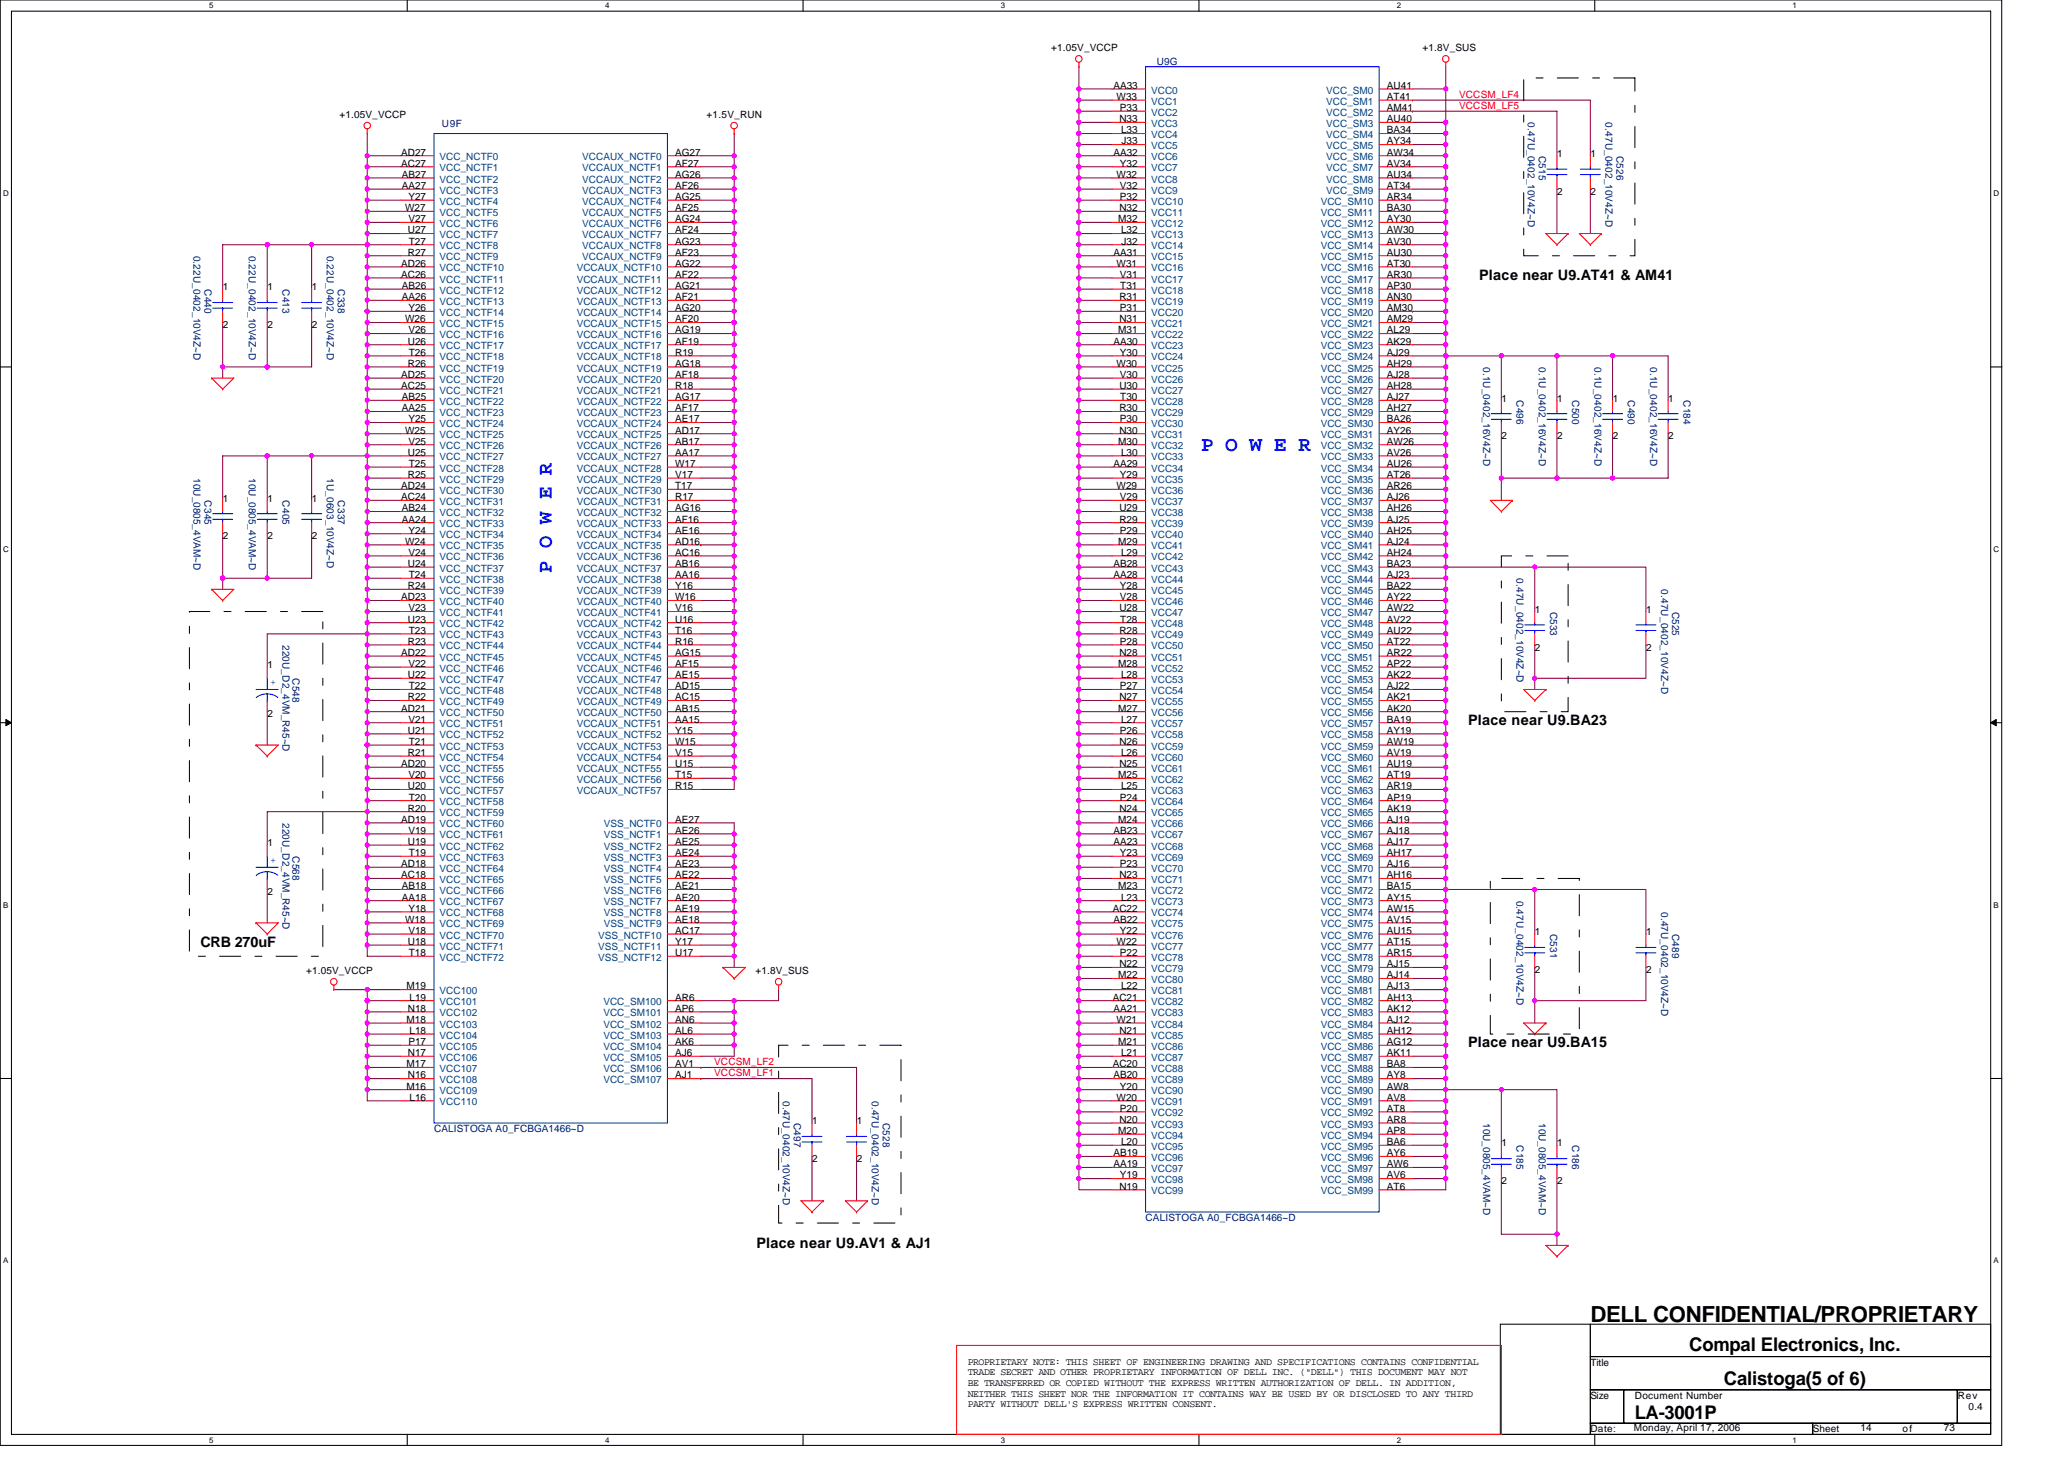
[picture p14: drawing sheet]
<svg xmlns="http://www.w3.org/2000/svg" width="297mm" height="210mm" viewBox="0 0 297 210" stroke-linecap="round" stroke-linejoin="round" font-family="sans-serif">
<defs><g id="words">
<text font-size="3.2" x="228.9" y="190.2">DELL CONFIDENTIAL/PROPRIETARY</text>
<g font-size="3" fill="#00f">
<text x="172.9" y="65">P O W E R</text>
<text x="79.4" y="82.4" transform="rotate(-90 79.4 82.4)">P O W E R</text>
</g>
<g font-size="2.7">
<text x="243.1" y="194.4">Compal Electronics, Inc.</text>
<text x="248.1" y="199.3">Calistoga(5 of 6)</text>
<text x="235.3" y="204.2">LA-3001P</text>
</g>
<g font-size="2.1">
<text x="212.9" y="40.3">Place near U9.AT41 &amp; AM41</text>
<text x="211.3" y="104.4">Place near U9.BA23</text>
<text x="28.8" y="136.4">CRB 270uF</text>
<text x="211.3" y="150.7">Place near U9.BA15</text>
<text x="108.9" y="179.6">Place near U9.AV1 &amp; AJ1</text>
</g>
<g font-size="1.4">
<text x="151.3" y="7.4">+1.05V_VCCP</text>
<text x="204.7" y="7.4">+1.8V_SUS</text>
<text x="48.8" y="17">+1.05V_VCCP</text>
<text x="101.7" y="17">+1.5V_RUN</text>
<text x="160.2" y="12.8">AA33</text>
<text x="160.7" y="14.4">W33</text>
<text x="161.1" y="17.6">N33</text>
<text x="161.2" y="16">P33</text>
<text x="199.6" y="17.6">AU40</text>
<text x="199.6" y="14.4">AT41</text>
<text x="199.6" y="12.8">AU41</text>
<text x="199.6" y="16">AM41</text>
<text x="57.7" y="24">AC27</text>
<text x="57.7" y="22.4">AD27</text>
<text x="97.2" y="22.4">AG27</text>
<text x="97.2" y="24">AF27</text>
<text x="160.2" y="22.4">AA32</text>
<text x="161.2" y="24">Y32</text>
<text x="161.3" y="19.2">L33</text>
<text x="161.4" y="20.8">J33</text>
<text x="199.6" y="20.8">AY34</text>
<text x="199.6" y="22.4">AW34</text>
<text x="199.6" y="24">AV34</text>
<text x="199.6" y="19.2">BA34</text>
<text x="224.1" y="22.6">1</text>
<text x="228.9" y="22.6">1</text>
<text x="57.8" y="25.6">AB27</text>
<text x="57.8" y="27.2">AA27</text>
<text x="58.8" y="28.8">Y27</text>
<text x="97.2" y="25.6">AG26</text>
<text x="97.2" y="27.2">AF26</text>
<text x="97.2" y="28.8">AG25</text>
<text x="160.7" y="25.6">W32</text>
<text x="161.2" y="27.2">V32</text>
<text x="161.2" y="28.8">P32</text>
<text x="199.6" y="28.8">AR34</text>
<text x="199.6" y="25.6">AU34</text>
<text x="199.6" y="27.2">AT34</text>
<text x="224.1" y="28">2</text>
<text x="228.9" y="28">2</text>
<text x="58.3" y="30.4">W27</text>
<text x="58.7" y="33.6">U27</text>
<text x="58.8" y="32">V27</text>
<text x="58.8" y="35.2">T27</text>
<text x="97.2" y="30.4">AF25</text>
<text x="97.2" y="32">AG24</text>
<text x="97.2" y="33.6">AF24</text>
<text x="97.2" y="35.2">AG23</text>
<text x="160.9" y="32">M32</text>
<text x="161.1" y="30.4">N32</text>
<text x="161.3" y="33.6">L32</text>
<text x="161.4" y="35.2">J32</text>
<text x="199.6" y="30.4">BA30</text>
<text x="199.6" y="32">AY30</text>
<text x="199.6" y="33.6">AW30</text>
<text x="199.6" y="35.2">AV30</text>
<text x="32.1" y="41.8">1</text>
<text x="38.5" y="41.8">1</text>
<text x="44.9" y="41.8">1</text>
<text x="57.7" y="38.4">AD26</text>
<text x="57.7" y="40">AC26</text>
<text x="57.8" y="41.6">AB26</text>
<text x="58.7" y="36.8">R27</text>
<text x="97.2" y="36.8">AF23</text>
<text x="97.2" y="38.4">AG22</text>
<text x="97.2" y="40">AF22</text>
<text x="97.2" y="41.6">AG21</text>
<text x="160.2" y="36.8">AA31</text>
<text x="160.7" y="38.4">W31</text>
<text x="161.2" y="40">V31</text>
<text x="161.2" y="41.6">T31</text>
<text x="199.6" y="36.8">AU30</text>
<text x="199.6" y="38.4">AT30</text>
<text x="199.6" y="40">AR30</text>
<text x="199.6" y="41.6">AP30</text>
<text x="32.1" y="47.2">2</text>
<text x="38.5" y="47.2">2</text>
<text x="44.9" y="47.2">2</text>
<text x="57.8" y="43.2">AA26</text>
<text x="58.3" y="46.4">W26</text>
<text x="58.8" y="44.8">Y26</text>
<text x="58.8" y="48">V26</text>
<text x="97.2" y="43.2">AF21</text>
<text x="97.2" y="44.8">AG20</text>
<text x="97.2" y="46.4">AF20</text>
<text x="97.2" y="48">AG19</text>
<text x="160.9" y="48">M31</text>
<text x="161.1" y="43.2">R31</text>
<text x="161.1" y="46.4">N31</text>
<text x="161.2" y="44.8">P31</text>
<text x="199.6" y="43.2">AN30</text>
<text x="199.6" y="44.8">AM30</text>
<text x="199.6" y="46.4">AM29</text>
<text x="199.6" y="48">AL29</text>
<text x="58.7" y="49.6">U26</text>
<text x="58.7" y="52.8">R26</text>
<text x="58.8" y="51.2">T26</text>
<text x="97.2" y="49.6">AF19</text>
<text x="97.2" y="51.2">R19</text>
<text x="97.2" y="52.8">AG18</text>
<text x="160.2" y="49.6">AA30</text>
<text x="160.7" y="52.8">W30</text>
<text x="161.2" y="51.2">Y30</text>
<text x="199.6" y="49.6">AK29</text>
<text x="199.6" y="51.2">AJ29</text>
<text x="199.6" y="52.8">AH29</text>
<text x="57.7" y="54.4">AD25</text>
<text x="57.7" y="56">AC25</text>
<text x="57.8" y="57.6">AB25</text>
<text x="57.8" y="59.2">AA25</text>
<text x="97.2" y="54.4">AF18</text>
<text x="97.2" y="56">R18</text>
<text x="97.2" y="57.6">AG17</text>
<text x="97.2" y="59.2">AF17</text>
<text x="161.1" y="56">U30</text>
<text x="161.1" y="59.2">R30</text>
<text x="161.2" y="54.4">V30</text>
<text x="161.2" y="57.6">T30</text>
<text x="199.6" y="54.4">AJ28</text>
<text x="199.6" y="56">AH28</text>
<text x="199.6" y="57.6">AJ27</text>
<text x="199.6" y="59.2">AH27</text>
<text x="216.1" y="57.8">1</text>
<text x="224.1" y="57.8">1</text>
<text x="232.1" y="57.8">1</text>
<text x="240.1" y="57.8">1</text>
<text x="58.3" y="62.4">W25</text>
<text x="58.7" y="65.6">U25</text>
<text x="58.8" y="60.8">Y25</text>
<text x="58.8" y="64">V25</text>
<text x="97.2" y="60.8">AE17</text>
<text x="97.2" y="62.4">AD17</text>
<text x="97.2" y="64">AB17</text>
<text x="97.2" y="65.6">AA17</text>
<text x="160.9" y="64">M30</text>
<text x="161.1" y="62.4">N30</text>
<text x="161.2" y="60.8">P30</text>
<text x="161.3" y="65.6">L30</text>
<text x="199.6" y="60.8">BA26</text>
<text x="199.6" y="62.4">AY26</text>
<text x="199.6" y="64">AW26</text>
<text x="199.6" y="65.6">AV26</text>
<text x="216.1" y="63.2">2</text>
<text x="224.1" y="63.2">2</text>
<text x="232.1" y="63.2">2</text>
<text x="240.1" y="63.2">2</text>
<text x="57.7" y="70.4">AD24</text>
<text x="57.7" y="72">AC24</text>
<text x="58.7" y="68.8">R25</text>
<text x="58.8" y="67.2">T25</text>
<text x="97.2" y="67.2">W17</text>
<text x="97.2" y="68.8">V17</text>
<text x="97.2" y="70.4">T17</text>
<text x="97.2" y="72">R17</text>
<text x="160.2" y="67.2">AA29</text>
<text x="160.7" y="70.4">W29</text>
<text x="161.2" y="68.8">Y29</text>
<text x="161.2" y="72">V29</text>
<text x="199.6" y="67.2">AU26</text>
<text x="199.6" y="68.8">AT26</text>
<text x="199.6" y="70.4">AR26</text>
<text x="199.6" y="72">AJ26</text>
<text x="32.1" y="72.2">1</text>
<text x="32.1" y="77.6">2</text>
<text x="38.5" y="72.2">1</text>
<text x="38.5" y="77.6">2</text>
<text x="44.9" y="72.2">1</text>
<text x="44.9" y="77.6">2</text>
<text x="57.8" y="73.6">AB24</text>
<text x="57.8" y="75.2">AA24</text>
<text x="58.8" y="76.8">Y24</text>
<text x="97.2" y="73.6">AG16</text>
<text x="97.2" y="75.2">AF16</text>
<text x="97.2" y="76.8">AE16</text>
<text x="161.1" y="73.6">U29</text>
<text x="161.1" y="75.2">R29</text>
<text x="161.2" y="76.8">P29</text>
<text x="199.6" y="73.6">AH26</text>
<text x="199.6" y="75.2">AJ25</text>
<text x="199.6" y="76.8">AH25</text>
<text x="58.3" y="78.4">W24</text>
<text x="58.7" y="81.6">U24</text>
<text x="58.8" y="80">V24</text>
<text x="58.8" y="83.2">T24</text>
<text x="97.2" y="78.4">AD16</text>
<text x="97.2" y="80">AC16</text>
<text x="97.2" y="81.6">AB16</text>
<text x="97.2" y="83.2">AA16</text>
<text x="160.2" y="81.6">AB28</text>
<text x="160.2" y="83.2">AA28</text>
<text x="160.9" y="78.4">M29</text>
<text x="161.3" y="80">L29</text>
<text x="199.6" y="78.4">AJ24</text>
<text x="199.6" y="80">AH24</text>
<text x="199.6" y="81.6">BA23</text>
<text x="199.6" y="83.2">AJ23</text>
<text x="57.7" y="86.4">AD23</text>
<text x="58.7" y="84.8">R24</text>
<text x="58.7" y="89.6">U23</text>
<text x="58.8" y="88">V23</text>
<text x="97.2" y="84.8">Y16</text>
<text x="97.2" y="86.4">W16</text>
<text x="97.2" y="88">V16</text>
<text x="97.2" y="89.6">U16</text>
<text x="161.1" y="88">U28</text>
<text x="161.2" y="84.8">Y28</text>
<text x="161.2" y="86.4">V28</text>
<text x="161.2" y="89.6">T28</text>
<text x="199.6" y="84.8">BA22</text>
<text x="199.6" y="86.4">AY22</text>
<text x="199.6" y="88">AW22</text>
<text x="199.6" y="89.6">AV22</text>
<text x="220.9" y="88.2">1</text>
<text x="236.9" y="88.2">1</text>
<text x="57.7" y="94.4">AD22</text>
<text x="58.7" y="92.8">R23</text>
<text x="58.8" y="96">V22</text>
<text x="58.8" y="91.2">T23</text>
<text x="97.2" y="91.2">T16</text>
<text x="97.2" y="92.8">R16</text>
<text x="97.2" y="94.4">AG15</text>
<text x="97.2" y="96">AF15</text>
<text x="160.9" y="96">M28</text>
<text x="161.1" y="91.2">R28</text>
<text x="161.1" y="94.4">N28</text>
<text x="161.2" y="92.8">P28</text>
<text x="199.6" y="91.2">AU22</text>
<text x="199.6" y="92.8">AT22</text>
<text x="199.6" y="94.4">AR22</text>
<text x="199.6" y="96">AP22</text>
<text x="220.9" y="93.6">2</text>
<text x="236.9" y="93.6">2</text>
<text x="38.5" y="96.2">1</text>
<text x="58.7" y="97.6">U22</text>
<text x="58.7" y="100.8">R22</text>
<text x="58.8" y="99.2">T22</text>
<text x="97.2" y="97.6">AE15</text>
<text x="97.2" y="99.2">AD15</text>
<text x="97.2" y="100.8">AC15</text>
<text x="161.1" y="100.8">N27</text>
<text x="161.2" y="99.2">P27</text>
<text x="161.3" y="97.6">L28</text>
<text x="199.6" y="97.6">AK22</text>
<text x="199.6" y="99.2">AJ22</text>
<text x="199.6" y="100.8">AK21</text>
<text x="38.5" y="103.2">2</text>
<text x="57.7" y="102.4">AD21</text>
<text x="58.7" y="105.6">U21</text>
<text x="58.8" y="104">V21</text>
<text x="58.8" y="107.2">T21</text>
<text x="97.2" y="105.6">Y15</text>
<text x="97.2" y="107.2">W15</text>
<text x="97.2" y="102.4">AB15</text>
<text x="97.2" y="104">AA15</text>
<text x="160.9" y="102.4">M27</text>
<text x="161.1" y="107.2">N26</text>
<text x="161.2" y="105.6">P26</text>
<text x="161.3" y="104">L27</text>
<text x="199.6" y="102.4">AK20</text>
<text x="199.6" y="104">BA19</text>
<text x="199.6" y="105.6">AY19</text>
<text x="199.6" y="107.2">AW19</text>
<text x="57.7" y="110.4">AD20</text>
<text x="58.7" y="108.8">R21</text>
<text x="58.7" y="113.6">U20</text>
<text x="58.8" y="112">V20</text>
<text x="97.2" y="108.8">V15</text>
<text x="97.2" y="110.4">U15</text>
<text x="97.2" y="112">T15</text>
<text x="97.2" y="113.6">R15</text>
<text x="160.9" y="112">M25</text>
<text x="161.1" y="110.4">N25</text>
<text x="161.3" y="108.8">L26</text>
<text x="161.3" y="113.6">L25</text>
<text x="199.6" y="108.8">AV19</text>
<text x="199.6" y="110.4">AU19</text>
<text x="199.6" y="112">AT19</text>
<text x="199.6" y="113.6">AR19</text>
<text x="57.7" y="118.4">AD19</text>
<text x="58.7" y="116.8">R20</text>
<text x="58.8" y="120">V19</text>
<text x="58.8" y="115.2">T20</text>
<text x="97.2" y="118.4">AE27</text>
<text x="97.2" y="120">AE26</text>
<text x="160.2" y="120">AB23</text>
<text x="160.9" y="118.4">M24</text>
<text x="161.1" y="116.8">N24</text>
<text x="161.2" y="115.2">P24</text>
<text x="199.6" y="115.2">AP19</text>
<text x="199.6" y="116.8">AK19</text>
<text x="199.6" y="118.4">AJ19</text>
<text x="199.6" y="120">AJ18</text>
<text x="38.5" y="121.8">1</text>
<text x="57.7" y="124.8">AD18</text>
<text x="58.7" y="121.6">U19</text>
<text x="58.8" y="123.2">T19</text>
<text x="97.2" y="121.6">AE25</text>
<text x="97.2" y="123.2">AE24</text>
<text x="97.2" y="124.8">AE23</text>
<text x="160.2" y="121.6">AA23</text>
<text x="161.2" y="123.2">Y23</text>
<text x="161.2" y="124.8">P23</text>
<text x="199.6" y="121.6">AJ17</text>
<text x="199.6" y="123.2">AH17</text>
<text x="199.6" y="124.8">AJ16</text>
<text x="38.5" y="128.8">2</text>
<text x="57.7" y="126.4">AC18</text>
<text x="57.8" y="128">AB18</text>
<text x="57.8" y="129.6">AA18</text>
<text x="58.8" y="131.2">Y18</text>
<text x="97.2" y="126.4">AE22</text>
<text x="97.2" y="128">AE21</text>
<text x="97.2" y="129.6">AE20</text>
<text x="97.2" y="131.2">AE19</text>
<text x="160.1" y="131.2">AC22</text>
<text x="160.9" y="128">M23</text>
<text x="161.1" y="126.4">N23</text>
<text x="161.3" y="129.6">L23</text>
<text x="199.6" y="126.4">AH16</text>
<text x="199.6" y="128">BA15</text>
<text x="199.6" y="129.6">AY15</text>
<text x="199.6" y="131.2">AW15</text>
<text x="58.3" y="132.8">W18</text>
<text x="58.7" y="136">U18</text>
<text x="58.8" y="134.4">V18</text>
<text x="58.8" y="137.6">T18</text>
<text x="97.2" y="132.8">AE18</text>
<text x="97.2" y="134.4">AC17</text>
<text x="97.2" y="136">Y17</text>
<text x="97.2" y="137.6">U17</text>
<text x="160.2" y="132.8">AB22</text>
<text x="160.7" y="136">W22</text>
<text x="161.2" y="134.4">Y22</text>
<text x="161.2" y="137.6">P22</text>
<text x="199.6" y="132.8">AV15</text>
<text x="199.6" y="134.4">AU15</text>
<text x="199.6" y="136">AT15</text>
<text x="199.6" y="137.6">AR15</text>
<text x="220.9" y="134.6">1</text>
<text x="236.9" y="134.6">1</text>
<text x="44" y="140.2">+1.05V_VCCP</text>
<text x="58.5" y="142.4">M19</text>
<text x="58.9" y="144">L19</text>
<text x="97.2" y="144">AR6</text>
<text x="108.7" y="140.2">+1.8V_SUS</text>
<text x="160.1" y="144">AC21</text>
<text x="160.9" y="140.8">M22</text>
<text x="161.1" y="139.2">N22</text>
<text x="161.3" y="142.4">L22</text>
<text x="199.6" y="139.2">AJ15</text>
<text x="199.6" y="140.8">AJ14</text>
<text x="199.6" y="142.4">AJ13</text>
<text x="199.6" y="144">AH13</text>
<text x="220.9" y="140">2</text>
<text x="236.9" y="140">2</text>
<text x="58.5" y="147.2">M18</text>
<text x="58.7" y="145.6">N18</text>
<text x="58.9" y="148.8">L18</text>
<text x="97.2" y="145.6">AP6</text>
<text x="97.2" y="147.2">AN6</text>
<text x="97.2" y="148.8">AL6</text>
<text x="160.2" y="145.6">AA21</text>
<text x="160.7" y="147.2">W21</text>
<text x="161.1" y="148.8">N21</text>
<text x="199.6" y="145.6">AK12</text>
<text x="199.6" y="147.2">AJ12</text>
<text x="199.6" y="148.8">AH12</text>
<text x="58.5" y="153.6">M17</text>
<text x="58.7" y="152">N17</text>
<text x="58.7" y="155.2">N16</text>
<text x="58.8" y="150.4">P17</text>
<text x="97.2" y="150.4">AK6</text>
<text x="97.2" y="152">AJ6</text>
<text x="97.2" y="153.6">AV1</text>
<text x="97.2" y="155.2">AJ1</text>
<text x="160.1" y="153.6">AC20</text>
<text x="160.2" y="155.2">AB20</text>
<text x="160.9" y="150.4">M21</text>
<text x="161.3" y="152">L21</text>
<text x="199.6" y="150.4">AG12</text>
<text x="199.6" y="152">AK11</text>
<text x="199.6" y="153.6">BA8</text>
<text x="199.6" y="155.2">AY8</text>
<text x="58.5" y="156.8">M16</text>
<text x="58.9" y="158.4">L16</text>
<text x="116.9" y="161.8">1</text>
<text x="123.3" y="161.8">1</text>
<text x="160.7" y="158.4">W20</text>
<text x="161.1" y="161.6">N20</text>
<text x="161.2" y="156.8">Y20</text>
<text x="161.2" y="160">P20</text>
<text x="199.6" y="156.8">AW8</text>
<text x="199.6" y="158.4">AV8</text>
<text x="199.6" y="160">AT8</text>
<text x="199.6" y="161.6">AR8</text>
<text x="116.9" y="167.2">2</text>
<text x="123.3" y="167.2">2</text>
<text x="160.2" y="166.4">AB19</text>
<text x="160.2" y="168">AA19</text>
<text x="160.9" y="163.2">M20</text>
<text x="161.3" y="164.8">L20</text>
<text x="199.6" y="163.2">AP8</text>
<text x="199.6" y="164.8">BA6</text>
<text x="199.6" y="166.4">AY6</text>
<text x="199.6" y="168">AW6</text>
<text x="216.1" y="165">1</text>
<text x="224.1" y="165">1</text>
<text x="161.1" y="171.2">N19</text>
<text x="161.2" y="169.6">Y19</text>
<text x="199.6" y="169.6">AV6</text>
<text x="199.6" y="171.2">AT6</text>
<text x="216.1" y="170.4">2</text>
<text x="224.1" y="170.4">2</text>
<text x="139.3" y="196.4">PROPRIETARY NOTE: THIS SHEET OF ENGINEERING DRAWING AND SPECIFICATIONS CONTAINS CONFIDENTIAL</text>
<text x="139.3" y="197.9">TRADE SECRET AND OTHER PROPRIETARY INFORMATION OF DELL INC. (&quot;DELL&quot;) THIS DOCUMENT MAY NOT</text>
<text x="228.9" y="196.5">Title</text>
<text x="139.3" y="199.5">BE TRANSFERRED OR COPIED WITHOUT THE EXPRESS WRITTEN AUTHORIZATION OF DELL. IN ADDITION,</text>
<text x="139.3" y="201">NEITHER THIS SHEET NOR THE INFORMATION IT CONTAINS WAY BE USED BY OR DISCLOSED TO ANY THIRD</text>
<text x="139.3" y="202.6">PARTY WITHOUT DELL'S EXPRESS WRITTEN CONSENT.</text>
<text x="228.9" y="201.3">Size</text>
<text x="235.3" y="201.3">Document Number</text>
<text x="281.7" y="201.3">Rev</text>
<text x="283.3" y="202.9">0.4</text>
<text x="228.9" y="206.1">Date:</text>
<text x="235.1" y="206">Monday, April 17, 2006</text>
<text x="260.9" y="206.1">Sheet</text>
<text x="267.8" y="206">14</text>
<text x="273.8" y="206.1">of</text>
<text x="279.8" y="206">73</text>
</g>
<g font-size="1.4" fill="#000080">
<text x="166.5" y="9.3">U9G</text>
<text x="219.9" y="17.6" transform="rotate(90 219.9 17.6)">0.47U_0402_10V4Z~D</text>
<text x="231.1" y="17.6" transform="rotate(90 231.1 17.6)">0.47U_0402_10V4Z~D</text>
<text x="63.6" y="18.3">U9F</text>
<text x="221.5" y="22.4" transform="rotate(90 221.5 22.4)">C515</text>
<text x="232.7" y="22.4" transform="rotate(90 232.7 22.4)">C526</text>
<text x="27.8" y="36.8" transform="rotate(90 27.8 36.8)">0.22U_0402_10V4Z~D</text>
<text x="29.4" y="41.6" transform="rotate(90 29.4 41.6)">C440</text>
<text x="35.8" y="36.8" transform="rotate(90 35.8 36.8)">0.22U_0402_10V4Z~D</text>
<text x="40.6" y="41.6" transform="rotate(90 40.6 41.6)">C413</text>
<text x="47.1" y="36.8" transform="rotate(90 47.1 36.8)">0.22U_0402_10V4Z~D</text>
<text x="48.6" y="41.6" transform="rotate(90 48.6 41.6)">C338</text>
<text x="213.5" y="52.8" transform="rotate(90 213.5 52.8)">0.1U_0402_16V4Z~D</text>
<text x="221.5" y="52.8" transform="rotate(90 221.5 52.8)">0.1U_0402_16V4Z~D</text>
<text x="229.5" y="52.8" transform="rotate(90 229.5 52.8)">0.1U_0402_16V4Z~D</text>
<text x="237.5" y="52.8" transform="rotate(90 237.5 52.8)">0.1U_0402_16V4Z~D</text>
<text x="218.3" y="57.6" transform="rotate(90 218.3 57.6)">C496</text>
<text x="226.3" y="57.6" transform="rotate(90 226.3 57.6)">C500</text>
<text x="234.3" y="57.6" transform="rotate(90 234.3 57.6)">C490</text>
<text x="242.3" y="57.6" transform="rotate(90 242.3 57.6)">C184</text>
<text x="27.8" y="68.8" transform="rotate(90 27.8 68.8)">10U_0805_4VAM~D</text>
<text x="35.8" y="68.8" transform="rotate(90 35.8 68.8)">10U_0805_4VAM~D</text>
<text x="47.1" y="68.8" transform="rotate(90 47.1 68.8)">1U_0603_10V4Z~D</text>
<text x="29.4" y="72" transform="rotate(90 29.4 72)">C345</text>
<text x="40.6" y="72" transform="rotate(90 40.6 72)">C405</text>
<text x="48.6" y="72" transform="rotate(90 48.6 72)">C337</text>
<text x="218.3" y="83.2" transform="rotate(90 218.3 83.2)">0.47U_0402_10V4Z~D</text>
<text x="223.1" y="88" transform="rotate(90 223.1 88)">C533</text>
<text x="239.1" y="84.8" transform="rotate(90 239.1 84.8)">0.47U_0402_10V4Z~D</text>
<text x="240.7" y="88" transform="rotate(90 240.7 88)">C525</text>
<text x="40.6" y="92.8" transform="rotate(90 40.6 92.8)">220U_D2_4VM_R45~D</text>
<text x="42.1" y="97.6" transform="rotate(90 42.1 97.6)">C548</text>
<text x="40.6" y="118.4" transform="rotate(90 40.6 118.4)">220U_D2_4VM_R45~D</text>
<text x="42.1" y="123.2" transform="rotate(90 42.1 123.2)">C568</text>
<text x="218.3" y="129.6" transform="rotate(90 218.3 129.6)">0.47U_0402_10V4Z~D</text>
<text x="239.1" y="131.2" transform="rotate(90 239.1 131.2)">0.47U_0402_10V4Z~D</text>
<text x="223.1" y="134.4" transform="rotate(90 223.1 134.4)">C531</text>
<text x="240.7" y="134.4" transform="rotate(90 240.7 134.4)">C489</text>
<text x="112.6" y="158.4" transform="rotate(90 112.6 158.4)">0.47U_0402_10V4Z~D</text>
<text x="114.3" y="161.6" transform="rotate(90 114.3 161.6)">C497</text>
<text x="125.5" y="158.4" transform="rotate(90 125.5 158.4)">0.47U_0402_10V4Z~D</text>
<text x="127.1" y="161.6" transform="rotate(90 127.1 161.6)">C528</text>
<text x="213.5" y="161.6" transform="rotate(90 213.5 161.6)">10U_0805_4VAM~D</text>
<text x="221.5" y="161.6" transform="rotate(90 221.5 161.6)">10U_0805_4VAM~D</text>
<text x="62.5" y="162.9">CALISTOGA A0_FCBGA1466~D</text>
<text x="218.3" y="164.8" transform="rotate(90 218.3 164.8)">C185</text>
<text x="226.3" y="164.8" transform="rotate(90 226.3 164.8)">C186</text>
<text x="164.9" y="175.7">CALISTOGA A0_FCBGA1466~D</text>
</g>
<g font-size="1.4" fill="#004080">
<text x="165.7" y="13.5">VCC0</text>
<text x="165.7" y="15.1">VCC1</text>
<text x="165.7" y="16.7">VCC2</text>
<text x="190.9" y="15.1">VCC_SM1</text>
<text x="190.9" y="13.5">VCC_SM0</text>
<text x="190.9" y="16.7">VCC_SM2</text>
<text x="63.3" y="23.1">VCC_NCTF0</text>
<text x="83.8" y="23.1">VCCAUX_NCTF0</text>
<text x="165.7" y="18.3">VCC3</text>
<text x="165.7" y="19.9">VCC4</text>
<text x="165.7" y="21.5">VCC5</text>
<text x="165.7" y="23.1">VCC6</text>
<text x="190.9" y="21.5">VCC_SM5</text>
<text x="190.9" y="23.1">VCC_SM6</text>
<text x="190.9" y="18.3">VCC_SM3</text>
<text x="190.9" y="19.9">VCC_SM4</text>
<text x="63.3" y="24.7">VCC_NCTF1</text>
<text x="63.3" y="26.3">VCC_NCTF2</text>
<text x="63.3" y="27.9">VCC_NCTF3</text>
<text x="63.3" y="29.5">VCC_NCTF4</text>
<text x="83.8" y="24.7">VCCAUX_NCTF1</text>
<text x="83.8" y="26.3">VCCAUX_NCTF2</text>
<text x="83.8" y="27.9">VCCAUX_NCTF3</text>
<text x="83.8" y="29.5">VCCAUX_NCTF4</text>
<text x="165.7" y="24.7">VCC7</text>
<text x="165.7" y="26.3">VCC8</text>
<text x="165.7" y="27.9">VCC9</text>
<text x="165.7" y="29.5">VCC10</text>
<text x="190.1" y="29.5">VCC_SM10</text>
<text x="190.9" y="24.7">VCC_SM7</text>
<text x="190.9" y="26.3">VCC_SM8</text>
<text x="190.9" y="27.9">VCC_SM9</text>
<text x="63.3" y="31.1">VCC_NCTF5</text>
<text x="63.3" y="32.7">VCC_NCTF6</text>
<text x="63.3" y="34.3">VCC_NCTF7</text>
<text x="63.3" y="35.9">VCC_NCTF8</text>
<text x="83.8" y="31.1">VCCAUX_NCTF5</text>
<text x="83.8" y="32.7">VCCAUX_NCTF6</text>
<text x="83.8" y="34.3">VCCAUX_NCTF7</text>
<text x="83.8" y="35.9">VCCAUX_NCTF8</text>
<text x="165.7" y="31.1">VCC11</text>
<text x="165.7" y="32.7">VCC12</text>
<text x="165.7" y="34.3">VCC13</text>
<text x="165.7" y="35.9">VCC14</text>
<text x="190.1" y="31.1">VCC_SM11</text>
<text x="190.1" y="32.7">VCC_SM12</text>
<text x="190.1" y="34.3">VCC_SM13</text>
<text x="190.1" y="35.9">VCC_SM14</text>
<text x="63.3" y="37.5">VCC_NCTF9</text>
<text x="63.3" y="39.1">VCC_NCTF10</text>
<text x="63.3" y="40.7">VCC_NCTF11</text>
<text x="83" y="39.1">VCCAUX_NCTF10</text>
<text x="83" y="40.7">VCCAUX_NCTF11</text>
<text x="83.8" y="37.5">VCCAUX_NCTF9</text>
<text x="165.7" y="37.5">VCC15</text>
<text x="165.7" y="39.1">VCC16</text>
<text x="165.7" y="40.7">VCC17</text>
<text x="190.1" y="37.5">VCC_SM15</text>
<text x="190.1" y="39.1">VCC_SM16</text>
<text x="190.1" y="40.7">VCC_SM17</text>
<text x="63.3" y="42.3">VCC_NCTF12</text>
<text x="63.3" y="43.9">VCC_NCTF13</text>
<text x="63.3" y="45.5">VCC_NCTF14</text>
<text x="63.3" y="47.1">VCC_NCTF15</text>
<text x="83" y="42.3">VCCAUX_NCTF12</text>
<text x="83" y="43.9">VCCAUX_NCTF13</text>
<text x="83" y="45.5">VCCAUX_NCTF14</text>
<text x="83" y="47.1">VCCAUX_NCTF15</text>
<text x="165.7" y="42.3">VCC18</text>
<text x="165.7" y="43.9">VCC19</text>
<text x="165.7" y="45.5">VCC20</text>
<text x="165.7" y="47.1">VCC21</text>
<text x="190.1" y="42.3">VCC_SM18</text>
<text x="190.1" y="43.9">VCC_SM19</text>
<text x="190.1" y="45.5">VCC_SM20</text>
<text x="190.1" y="47.1">VCC_SM21</text>
<text x="63.3" y="48.7">VCC_NCTF16</text>
<text x="63.3" y="50.3">VCC_NCTF17</text>
<text x="63.3" y="51.9">VCC_NCTF18</text>
<text x="63.3" y="53.5">VCC_NCTF19</text>
<text x="83" y="48.7">VCCAUX_NCTF16</text>
<text x="83" y="50.3">VCCAUX_NCTF17</text>
<text x="83" y="51.9">VCCAUX_NCTF18</text>
<text x="83" y="53.5">VCCAUX_NCTF19</text>
<text x="165.7" y="48.7">VCC22</text>
<text x="165.7" y="50.3">VCC23</text>
<text x="165.7" y="51.9">VCC24</text>
<text x="165.7" y="53.5">VCC25</text>
<text x="190.1" y="48.7">VCC_SM22</text>
<text x="190.1" y="50.3">VCC_SM23</text>
<text x="190.1" y="51.9">VCC_SM24</text>
<text x="190.1" y="53.5">VCC_SM25</text>
<text x="63.3" y="55.1">VCC_NCTF20</text>
<text x="63.3" y="56.7">VCC_NCTF21</text>
<text x="63.3" y="58.3">VCC_NCTF22</text>
<text x="63.3" y="59.9">VCC_NCTF23</text>
<text x="83" y="55.1">VCCAUX_NCTF20</text>
<text x="83" y="56.7">VCCAUX_NCTF21</text>
<text x="83" y="58.3">VCCAUX_NCTF22</text>
<text x="83" y="59.9">VCCAUX_NCTF23</text>
<text x="165.7" y="55.1">VCC26</text>
<text x="165.7" y="56.7">VCC27</text>
<text x="165.7" y="58.3">VCC28</text>
<text x="165.7" y="59.9">VCC29</text>
<text x="190.1" y="55.1">VCC_SM26</text>
<text x="190.1" y="56.7">VCC_SM27</text>
<text x="190.1" y="58.3">VCC_SM28</text>
<text x="190.1" y="59.9">VCC_SM29</text>
<text x="63.3" y="61.5">VCC_NCTF24</text>
<text x="63.3" y="63.1">VCC_NCTF25</text>
<text x="63.3" y="64.7">VCC_NCTF26</text>
<text x="83" y="61.5">VCCAUX_NCTF24</text>
<text x="83" y="63.1">VCCAUX_NCTF25</text>
<text x="83" y="64.7">VCCAUX_NCTF26</text>
<text x="165.7" y="61.5">VCC30</text>
<text x="165.7" y="63.1">VCC31</text>
<text x="165.7" y="64.7">VCC32</text>
<text x="190.1" y="61.5">VCC_SM30</text>
<text x="190.1" y="63.1">VCC_SM31</text>
<text x="190.1" y="64.7">VCC_SM32</text>
<text x="63.3" y="66.3">VCC_NCTF27</text>
<text x="63.3" y="67.9">VCC_NCTF28</text>
<text x="63.3" y="69.5">VCC_NCTF29</text>
<text x="63.3" y="71.1">VCC_NCTF30</text>
<text x="83" y="66.3">VCCAUX_NCTF27</text>
<text x="83" y="67.9">VCCAUX_NCTF28</text>
<text x="83" y="69.5">VCCAUX_NCTF29</text>
<text x="83" y="71.1">VCCAUX_NCTF30</text>
<text x="165.7" y="66.3">VCC33</text>
<text x="165.7" y="67.9">VCC34</text>
<text x="165.7" y="69.5">VCC35</text>
<text x="165.7" y="71.1">VCC36</text>
<text x="190.1" y="66.3">VCC_SM33</text>
<text x="190.1" y="67.9">VCC_SM34</text>
<text x="190.1" y="69.5">VCC_SM35</text>
<text x="190.1" y="71.1">VCC_SM36</text>
<text x="63.3" y="72.7">VCC_NCTF31</text>
<text x="63.3" y="74.3">VCC_NCTF32</text>
<text x="63.3" y="75.9">VCC_NCTF33</text>
<text x="63.3" y="77.5">VCC_NCTF34</text>
<text x="83" y="72.7">VCCAUX_NCTF31</text>
<text x="83" y="74.3">VCCAUX_NCTF32</text>
<text x="83" y="75.9">VCCAUX_NCTF33</text>
<text x="83" y="77.5">VCCAUX_NCTF34</text>
<text x="165.7" y="72.7">VCC37</text>
<text x="165.7" y="74.3">VCC38</text>
<text x="165.7" y="75.9">VCC39</text>
<text x="165.7" y="77.5">VCC40</text>
<text x="190.1" y="72.7">VCC_SM37</text>
<text x="190.1" y="74.3">VCC_SM38</text>
<text x="190.1" y="75.9">VCC_SM39</text>
<text x="190.1" y="77.5">VCC_SM40</text>
<text x="63.3" y="79.1">VCC_NCTF35</text>
<text x="63.3" y="80.7">VCC_NCTF36</text>
<text x="63.3" y="83.9">VCC_NCTF38</text>
<text x="63.3" y="82.3">VCC_NCTF37</text>
<text x="83" y="79.1">VCCAUX_NCTF35</text>
<text x="83" y="80.7">VCCAUX_NCTF36</text>
<text x="83" y="82.3">VCCAUX_NCTF37</text>
<text x="83" y="83.9">VCCAUX_NCTF38</text>
<text x="165.7" y="79.1">VCC41</text>
<text x="165.7" y="80.7">VCC42</text>
<text x="165.7" y="82.3">VCC43</text>
<text x="165.7" y="83.9">VCC44</text>
<text x="190.1" y="79.1">VCC_SM41</text>
<text x="190.1" y="80.7">VCC_SM42</text>
<text x="190.1" y="82.3">VCC_SM43</text>
<text x="190.1" y="83.9">VCC_SM44</text>
<text x="63.3" y="85.5">VCC_NCTF39</text>
<text x="63.3" y="87.1">VCC_NCTF40</text>
<text x="63.3" y="88.7">VCC_NCTF41</text>
<text x="83" y="85.5">VCCAUX_NCTF39</text>
<text x="83" y="87.1">VCCAUX_NCTF40</text>
<text x="83" y="88.7">VCCAUX_NCTF41</text>
<text x="165.7" y="85.5">VCC45</text>
<text x="165.7" y="87.1">VCC46</text>
<text x="165.7" y="88.7">VCC47</text>
<text x="190.1" y="85.5">VCC_SM45</text>
<text x="190.1" y="87.1">VCC_SM46</text>
<text x="190.1" y="88.7">VCC_SM47</text>
<text x="63.3" y="90.3">VCC_NCTF42</text>
<text x="63.3" y="91.9">VCC_NCTF43</text>
<text x="63.3" y="93.5">VCC_NCTF44</text>
<text x="63.3" y="95.1">VCC_NCTF45</text>
<text x="83" y="90.3">VCCAUX_NCTF42</text>
<text x="83" y="91.9">VCCAUX_NCTF43</text>
<text x="83" y="93.5">VCCAUX_NCTF44</text>
<text x="83" y="95.1">VCCAUX_NCTF45</text>
<text x="165.7" y="90.3">VCC48</text>
<text x="165.7" y="91.9">VCC49</text>
<text x="165.7" y="93.5">VCC50</text>
<text x="165.7" y="95.1">VCC51</text>
<text x="190.1" y="90.3">VCC_SM48</text>
<text x="190.1" y="91.9">VCC_SM49</text>
<text x="190.1" y="93.5">VCC_SM50</text>
<text x="190.1" y="95.1">VCC_SM51</text>
<text x="63.3" y="96.7">VCC_NCTF46</text>
<text x="63.3" y="98.3">VCC_NCTF47</text>
<text x="63.3" y="99.9">VCC_NCTF48</text>
<text x="63.3" y="101.5">VCC_NCTF49</text>
<text x="83" y="96.7">VCCAUX_NCTF46</text>
<text x="83" y="98.3">VCCAUX_NCTF47</text>
<text x="83" y="99.9">VCCAUX_NCTF48</text>
<text x="83" y="101.5">VCCAUX_NCTF49</text>
<text x="165.7" y="96.7">VCC52</text>
<text x="165.7" y="98.3">VCC53</text>
<text x="165.7" y="99.9">VCC54</text>
<text x="165.7" y="101.5">VCC55</text>
<text x="190.1" y="96.7">VCC_SM52</text>
<text x="190.1" y="98.3">VCC_SM53</text>
<text x="190.1" y="99.9">VCC_SM54</text>
<text x="190.1" y="101.5">VCC_SM55</text>
<text x="63.3" y="103.1">VCC_NCTF50</text>
<text x="63.3" y="104.7">VCC_NCTF51</text>
<text x="63.3" y="106.3">VCC_NCTF52</text>
<text x="63.3" y="107.9">VCC_NCTF53</text>
<text x="83" y="106.3">VCCAUX_NCTF52</text>
<text x="83" y="107.9">VCCAUX_NCTF53</text>
<text x="83" y="103.1">VCCAUX_NCTF50</text>
<text x="83" y="104.7">VCCAUX_NCTF51</text>
<text x="165.7" y="103.1">VCC56</text>
<text x="165.7" y="104.7">VCC57</text>
<text x="165.7" y="106.3">VCC58</text>
<text x="165.7" y="107.9">VCC59</text>
<text x="190.1" y="103.1">VCC_SM56</text>
<text x="190.1" y="104.7">VCC_SM57</text>
<text x="190.1" y="106.3">VCC_SM58</text>
<text x="190.1" y="107.9">VCC_SM59</text>
<text x="63.3" y="109.5">VCC_NCTF54</text>
<text x="63.3" y="111.1">VCC_NCTF55</text>
<text x="63.3" y="112.7">VCC_NCTF56</text>
<text x="83" y="109.5">VCCAUX_NCTF54</text>
<text x="83" y="111.1">VCCAUX_NCTF55</text>
<text x="83" y="112.7">VCCAUX_NCTF56</text>
<text x="165.7" y="109.5">VCC60</text>
<text x="165.7" y="111.1">VCC61</text>
<text x="165.7" y="112.7">VCC62</text>
<text x="190.1" y="109.5">VCC_SM60</text>
<text x="190.1" y="111.1">VCC_SM61</text>
<text x="190.1" y="112.7">VCC_SM62</text>
<text x="63.3" y="114.3">VCC_NCTF57</text>
<text x="63.3" y="115.9">VCC_NCTF58</text>
<text x="63.3" y="119.1">VCC_NCTF60</text>
<text x="63.3" y="117.5">VCC_NCTF59</text>
<text x="83" y="114.3">VCCAUX_NCTF57</text>
<text x="86.9" y="119.1">VSS_NCTF0</text>
<text x="165.7" y="114.3">VCC63</text>
<text x="165.7" y="115.9">VCC64</text>
<text x="165.7" y="117.5">VCC65</text>
<text x="165.7" y="119.1">VCC66</text>
<text x="190.1" y="114.3">VCC_SM63</text>
<text x="190.1" y="115.9">VCC_SM64</text>
<text x="190.1" y="117.5">VCC_SM65</text>
<text x="190.1" y="119.1">VCC_SM66</text>
<text x="63.3" y="120.7">VCC_NCTF61</text>
<text x="63.3" y="122.3">VCC_NCTF62</text>
<text x="63.3" y="123.9">VCC_NCTF63</text>
<text x="63.3" y="125.5">VCC_NCTF64</text>
<text x="86.9" y="120.7">VSS_NCTF1</text>
<text x="86.9" y="122.3">VSS_NCTF2</text>
<text x="86.9" y="123.9">VSS_NCTF3</text>
<text x="86.9" y="125.5">VSS_NCTF4</text>
<text x="165.7" y="120.7">VCC67</text>
<text x="165.7" y="122.3">VCC68</text>
<text x="165.7" y="123.9">VCC69</text>
<text x="165.7" y="125.5">VCC70</text>
<text x="190.1" y="120.7">VCC_SM67</text>
<text x="190.1" y="122.3">VCC_SM68</text>
<text x="190.1" y="123.9">VCC_SM69</text>
<text x="190.1" y="125.5">VCC_SM70</text>
<text x="63.3" y="127.1">VCC_NCTF65</text>
<text x="63.3" y="128.7">VCC_NCTF66</text>
<text x="63.3" y="130.3">VCC_NCTF67</text>
<text x="63.3" y="131.9">VCC_NCTF68</text>
<text x="86.9" y="127.1">VSS_NCTF5</text>
<text x="86.9" y="128.7">VSS_NCTF6</text>
<text x="86.9" y="130.3">VSS_NCTF7</text>
<text x="86.9" y="131.9">VSS_NCTF8</text>
<text x="165.7" y="127.1">VCC71</text>
<text x="165.7" y="128.7">VCC72</text>
<text x="165.7" y="130.3">VCC73</text>
<text x="165.7" y="131.9">VCC74</text>
<text x="190.1" y="127.1">VCC_SM71</text>
<text x="190.1" y="128.7">VCC_SM72</text>
<text x="190.1" y="130.3">VCC_SM73</text>
<text x="190.1" y="131.9">VCC_SM74</text>
<text x="63.3" y="133.5">VCC_NCTF69</text>
<text x="63.3" y="135.1">VCC_NCTF70</text>
<text x="63.3" y="136.7">VCC_NCTF71</text>
<text x="86.1" y="135.1">VSS_NCTF10</text>
<text x="86.1" y="136.7">VSS_NCTF11</text>
<text x="86.9" y="133.5">VSS_NCTF9</text>
<text x="165.7" y="133.5">VCC75</text>
<text x="165.7" y="135.1">VCC76</text>
<text x="165.7" y="136.7">VCC77</text>
<text x="190.1" y="133.5">VCC_SM75</text>
<text x="190.1" y="135.1">VCC_SM76</text>
<text x="190.1" y="136.7">VCC_SM77</text>
<text x="63.3" y="138.3">VCC_NCTF72</text>
<text x="63.3" y="143.1">VCC100</text>
<text x="86.1" y="138.3">VSS_NCTF12</text>
<text x="165.7" y="138.3">VCC78</text>
<text x="165.7" y="139.9">VCC79</text>
<text x="165.7" y="141.5">VCC80</text>
<text x="165.7" y="143.1">VCC81</text>
<text x="190.1" y="138.3">VCC_SM78</text>
<text x="190.1" y="139.9">VCC_SM79</text>
<text x="190.1" y="141.5">VCC_SM80</text>
<text x="190.1" y="143.1">VCC_SM81</text>
<text x="63.3" y="144.7">VCC101</text>
<text x="63.3" y="146.3">VCC102</text>
<text x="63.3" y="147.9">VCC103</text>
<text x="63.3" y="149.5">VCC104</text>
<text x="86.8" y="144.7">VCC_SM100</text>
<text x="86.8" y="146.3">VCC_SM101</text>
<text x="86.8" y="147.9">VCC_SM102</text>
<text x="86.8" y="149.5">VCC_SM103</text>
<text x="165.7" y="144.7">VCC82</text>
<text x="165.7" y="146.3">VCC83</text>
<text x="165.7" y="147.9">VCC84</text>
<text x="165.7" y="149.5">VCC85</text>
<text x="190.1" y="144.7">VCC_SM82</text>
<text x="190.1" y="146.3">VCC_SM83</text>
<text x="190.1" y="147.9">VCC_SM84</text>
<text x="190.1" y="149.5">VCC_SM85</text>
<text x="63.3" y="151.1">VCC105</text>
<text x="63.3" y="152.7">VCC106</text>
<text x="63.3" y="154.3">VCC107</text>
<text x="63.3" y="155.9">VCC108</text>
<text x="86.8" y="151.1">VCC_SM104</text>
<text x="86.8" y="152.7">VCC_SM105</text>
<text x="86.8" y="154.3">VCC_SM106</text>
<text x="86.8" y="155.9">VCC_SM107</text>
<text x="165.7" y="151.1">VCC86</text>
<text x="165.7" y="152.7">VCC87</text>
<text x="165.7" y="154.3">VCC88</text>
<text x="165.7" y="155.9">VCC89</text>
<text x="190.1" y="151.1">VCC_SM86</text>
<text x="190.1" y="152.7">VCC_SM87</text>
<text x="190.1" y="154.3">VCC_SM88</text>
<text x="190.1" y="155.9">VCC_SM89</text>
<text x="63.3" y="157.5">VCC109</text>
<text x="63.3" y="159.1">VCC110</text>
<text x="165.7" y="157.5">VCC90</text>
<text x="165.7" y="159.1">VCC91</text>
<text x="165.7" y="160.7">VCC92</text>
<text x="190.1" y="157.5">VCC_SM90</text>
<text x="190.1" y="159.1">VCC_SM91</text>
<text x="190.1" y="160.7">VCC_SM92</text>
<text x="165.7" y="162.3">VCC93</text>
<text x="165.7" y="163.9">VCC94</text>
<text x="165.7" y="165.5">VCC95</text>
<text x="165.7" y="167.1">VCC96</text>
<text x="190.1" y="162.3">VCC_SM93</text>
<text x="190.1" y="163.9">VCC_SM94</text>
<text x="190.1" y="165.5">VCC_SM95</text>
<text x="190.1" y="167.1">VCC_SM96</text>
<text x="165.7" y="168.7">VCC97</text>
<text x="165.7" y="170.3">VCC98</text>
<text x="165.7" y="171.9">VCC99</text>
<text x="190.1" y="168.7">VCC_SM97</text>
<text x="190.1" y="170.3">VCC_SM98</text>
<text x="190.1" y="171.9">VCC_SM99</text>
</g>
<g font-size="1.4" fill="#f00">
<text x="210" y="15.7">VCCSM_LF5</text>
<text x="210" y="14.1">VCCSM_LF4</text>
<text x="102.8" y="153.3">VCCSM_LF2</text>
<text x="102.8" y="154.9">VCCSM_LF1</text>
</g>
<g font-size="1.4" fill="#00f">
<text x="38.9" y="98.6">+</text>
<text x="38.9" y="124.2">+</text>
</g>
<g font-size="1.1">
<text x="30.1" y="1.2">5</text>
<text x="87.1" y="1.2">4</text>
<text x="144" y="1.2">3</text>
<text x="201" y="1.2">2</text>
<text x="258" y="1.2">1</text>
<text x=".4" y="28.2">D</text>
<text x="286.9" y="28.2">D</text>
<text x=".4" y="79.4">C</text>
<text x="286.9" y="79.4">C</text>
<text x=".4" y="130.6">B</text>
<text x="286.9" y="130.6">B</text>
<text x=".4" y="181.8">A</text>
<text x="286.9" y="181.8">A</text>
<text x="30.1" y="207.6">5</text>
<text x="87.1" y="207.6">4</text>
<text x="144" y="207.6">3</text>
<text x="201" y="207.6">2</text>
<text x="258" y="207.6">1</text>
</g>
</g></defs>
<path d="M0 0h288.1v208h-288.1zM1.6 1.6h284.9v204.8h-284.9z" fill="none" stroke="#000" stroke-width=".15"/>
<g fill="#fff">
<path d="M30.1 .2h.6v1.2h-.6z"/>
<path d="M30.1 206.6h.6v1.3h-.6z"/>
</g>
<path d="M58.6 0v1.6M58.6 206.4v1.6" fill="none" stroke="#000" stroke-width=".15"/>
<g fill="#fff">
<path d="M87.1 .2h.6v1.2h-.6z"/>
<path d="M87.1 206.6h.6v1.3h-.6z"/>
</g>
<path d="M115.6 0v1.6M115.6 206.4v1.6" fill="none" stroke="#000" stroke-width=".15"/>
<g fill="#fff">
<path d="M144 .2h.6v1.2h-.6z"/>
<path d="M144 206.6h.6v1.3h-.6z"/>
</g>
<path d="M172.5 0v1.6M172.5 206.4v1.6" fill="none" stroke="#000" stroke-width=".15"/>
<g fill="#fff">
<path d="M201 .2h.6v1.2h-.6z"/>
<path d="M201 206.6h.6v1.3h-.6z"/>
</g>
<path d="M229.5 0v1.6M229.5 206.4v1.6" fill="none" stroke="#000" stroke-width=".15"/>
<g fill="#fff">
<path d="M258 .2h.6v1.2h-.6z"/>
<path d="M258 206.6h.6v1.3h-.6z"/>
<path d="M.4 27.2h.8v1.3h-.8z"/>
<path d="M286.9 27.2h.8v1.3h-.8z"/>
<path d="M.4 78.4h.8v1.3h-.8z"/>
<path d="M286.9 78.4h.8v1.3h-.8z"/>
</g>
<path d="M0 52.8h1.6M286.5 52.8h1.6" fill="none" stroke="#000" stroke-width=".15"/>
<g fill="#fff">
<path d="M.4 129.6h.8v1.3h-.8z"/>
<path d="M286.9 129.6h.7v1.3h-.7z"/>
</g>
<path d="M0 104h1.6M286.5 104h1.6" fill="none" stroke="#000" stroke-width=".15"/>
<path d="M.8 103.5l.8 .5-.8 .5zM286.5 104l.8-.5v1z" fill="#000" stroke="#000" stroke-width=".14"/>
<g fill="#fff">
<path d="M.4 180.8h.8v1.3h-.8z"/>
<path d="M286.9 180.8h.7v1.3h-.7z"/>
</g>
<path d="M0 155.2h1.6M286.5 155.2h1.6M215.9 190.6h13v15.8h-13zM228.9 190.6h57.6v4.6h-57.6zM228.9 195.2h57.6v4.8h-57.6zM228.9 204.8h32v1.6h-32zM228.9 200h4.8v4.8h-4.8zM233.7 200h48v4.8h-48zM260.9 204.8h25.6v1.6h-25.6zM281.7 200h4.8v4.8h-4.8z" fill="none" stroke="#000" stroke-width=".15"/>
<g fill="none" stroke="#800040" stroke-width=".15">
<path d="M52.8 19.2v3.2M105.7 19.2v3.2M155.3 19.2v1.6M155.3 17.6h4.8M155.3 14.4v1.6M155.3 16v1.6M155.3 17.6v1.6M155.3 19.2h4.8M155.3 16h4.8M155.3 14.4h4.8M155.3 12.8h4.8M155.3 12.8v1.6"/>
<path d="M155.3 9.6v3.2M203.3 17.6h4.8v1.6M203.3 19.2h4.8M203.3 12.8h4.8M203.3 16h20.8v6.4M203.3 16h.1M203.3 14.4h25.6v8M203.3 14.4h.1M208.1 12.8v4.8M208.1 19.2v1.6M208.1 9.6v3.2M38.5 35.2v6.4"/>
<path d="M38.5 35.2h-6.5v6.4M38.5 35.2h6.3M44.8 35.2h8M44.8 35.2v6.4M52.8 30.4v1.6M52.8 25.6h4.9M52.8 28.8h4.9M52.8 28.8v1.6M52.8 35.2h4.9M52.8 32h4.9M52.8 33.6v1.6M52.8 36.8v3.2"/>
<path d="M52.8 24v1.6M52.8 32v1.6M52.8 25.6v1.6M52.8 22.4v1.6M52.8 30.4h4.9M52.8 35.2v1.6M52.8 27.2h4.9M52.8 38.4h4.9M52.8 36.8h4.9M52.8 33.6h4.9M52.8 27.2v1.6M52.8 22.4h4.9"/>
<path d="M52.8 24h4.9M100.9 30.4h4.8M100.9 28.8h4.8M100.9 35.2h4.8M100.9 32h4.8M100.9 27.2h4.8M100.9 25.6h4.8M100.9 33.6h4.8M100.9 22.4h4.8M100.9 24h4.8M100.9 36.8h4.8M100.9 38.4h4.8"/>
<path d="M105.7 35.2v1.6M105.7 36.8v1.6M105.7 24v1.6M105.7 33.6v1.6M105.7 28.8v3.2M105.7 32v1.6M105.7 25.6v1.6M105.7 22.4v1.6M105.7 27.2v1.6M105.7 38.4v1.6M155.3 36.8h4.8M155.3 35.2h4.8"/>
<path d="M155.3 30.4h4.8M155.3 28.8h4.8M155.3 24v1.6M155.3 32h4.8M155.3 22.4h4.8M155.3 33.6v1.6M155.3 38.4h4.8M155.3 27.2h4.8M155.3 25.6v1.6M155.3 20.8v1.6M155.3 22.4v1.6M155.3 32v1.6"/>
<path d="M155.3 38.4v1.6M155.3 25.6h.1M155.3 33.6h4.8M155.3 28.8v1.6M155.3 27.2v1.6M155.3 24h4.8M155.3 35.2v1.6M155.3 20.8h4.8M155.3 30.4v1.6M155.3 36.8v1.6M155.3 25.6h4.8M203.3 22.4h4.8"/>
<path d="M203.3 25.6h4.8M203.3 20.8h4.8M203.3 24h4.8M203.3 32h4.8M203.3 28.8h4.8M203.3 27.2h4.8M203.3 38.4h4.8M203.3 33.6h4.8M203.3 36.8h4.8M203.3 35.2h4.8M203.3 30.4h4.8M208.1 38.4v1.6"/>
<path d="M208.1 20.8v1.6M208.1 24v1.6M208.1 27.2v1.6M208.1 28.8v1.6M208.1 22.4v1.6M208.1 30.4v1.6M208.1 25.6v1.6M208.1 35.2v1.6M208.1 32v1.6M208.1 33.6v1.6M208.1 36.8v1.6M224.1 27.2v6.4"/>
<path d="M228.9 27.2v6.4M32 46.4v6.4M32 52.8h6.5M32 52.8v1.6M38.5 46.4v6.4M44.8 46.4v6.4h-6.3M52.8 43.2v1.6M52.8 40h4.9M52.8 41.6h.1M52.8 41.6h4.9M52.8 43.2h4.9M52.8 59.2h4.9"/>
<path d="M52.8 56v1.6M52.8 59.2v1.6M52.8 56h4.9M52.8 57.6h4.9M52.8 57.6v1.6M52.8 52.8v1.6M52.8 54.4h4.9M52.8 52.8h4.9M52.8 49.6h4.9M52.8 54.4v1.6M52.8 51.2h4.9M52.8 51.2v1.6"/>
<path d="M52.8 40v1.6M52.8 44.8v3.2M52.8 48v3.2M52.8 48h4.9M52.8 46.4h4.9M52.8 44.8h4.9M52.8 41.6v1.6M100.9 54.4h4.8M100.9 46.4h4.8M100.9 56h4.8M100.9 59.2h4.8M100.9 57.6h4.8"/>
<path d="M100.9 51.2h4.8M100.9 48h4.8M100.9 52.8h4.8M100.9 49.6h4.8M100.9 40h4.8M100.9 43.2h4.8M100.9 41.6h4.8M100.9 44.8h4.8M105.7 54.4v1.6M105.7 44.8v1.6M105.7 46.4v1.6M105.7 57.6v1.6"/>
<path d="M105.7 56v1.6M105.7 59.2v1.6M105.7 49.6v1.6M105.7 51.2v1.6M105.7 48v1.6M105.7 40v1.6M105.7 43.2v1.6M105.7 52.8v1.6M105.7 41.6v1.6M155.3 54.4h4.8M155.3 48h4.8M155.3 49.6h4.8"/>
<path d="M155.3 43.2v1.6M155.3 46.4h4.8M155.3 52.8v1.6M155.3 40v1.6M155.3 57.6v1.6M155.3 49.6v1.6M155.3 46.4v1.6M155.3 40h4.8M155.3 44.8h4.8M155.3 51.2v1.6M155.3 41.6h4.8M155.3 59.2h4.8"/>
<path d="M155.3 41.6v1.6M155.3 57.6h4.8M155.3 54.4v1.6M155.3 52.8h4.8M155.3 51.2h4.8M155.3 56h4.8M155.3 44.8v1.6M155.3 56v1.6M155.3 43.2h4.8M155.3 48v1.6M155.3 59.2v1.6M203.3 40h4.8"/>
<path d="M203.3 43.2h4.8M203.3 49.6h4.8M203.3 41.6h4.8M203.3 46.4h4.8M203.3 51.2h4.8M203.3 48h4.8M203.3 44.8h.1M203.3 56h4.8M203.3 52.8h4.8M203.3 57.6h4.8M203.3 54.4h4.8M203.3 59.2h4.8v1.6"/>
<path d="M203.3 44.8h4.8M208.1 40v1.6M208.1 51.2h8M208.1 43.2v1.6M208.1 56v1.6M208.1 46.4v1.6M208.1 48v3.2M208.1 57.6v1.6M208.1 51.2v1.6M208.1 41.6v1.6M208.1 44.8v1.6M208.1 52.8v1.6"/>
<path d="M208.1 54.4v1.6M216.1 51.2h8M216.1 51.2v6.4M224.1 51.2v6.4M224.1 51.2h8M232.1 51.2h8v6.4M232.1 51.2v6.4M32 72v-6.4h12.8v6.4M32 76.8v6.4M38.5 65.6v6.4M38.5 76.8v6.4M44.8 76.8v6.4h-6.3"/>
<path d="M44.8 65.6h8M52.8 78.4h4.9M52.8 76.8v1.6M52.8 78.4v1.6M52.8 76.8h4.9M52.8 75.2h4.9M52.8 67.2v1.6M52.8 67.2h4.9M52.8 65.6h4.9M52.8 73.6h4.9M52.8 70.4v1.6M52.8 70.4h4.9"/>
<path d="M52.8 73.6v1.6M52.8 72h4.9M52.8 65.6v1.6M52.8 62.4h4.9M52.8 62.4v1.6M52.8 64h4.9M52.8 64v1.6M52.8 60.8v1.6M52.8 60.8h4.9M52.8 68.8h4.9M52.8 68.8v1.6M52.8 72v1.6"/>
<path d="M52.8 75.2v1.6M100.9 65.6h4.8M100.9 60.8h4.8M100.9 62.4h4.8M100.9 67.2h4.8M100.9 64h4.8M100.9 70.4h4.8M100.9 76.8h4.8M100.9 78.4h.1M100.9 73.6h4.8M100.9 68.8h4.8M100.9 75.2h4.8"/>
<path d="M100.9 72h4.8M100.9 78.4h4.8M105.7 67.2v1.6M105.7 60.8v1.6M105.7 64v1.6M105.7 78.4v1.6M105.7 62.4v1.6M105.7 76.8v1.6M105.7 72v1.6M105.7 73.6v1.6M105.7 68.8v3.2M105.7 75.2v1.6"/>
<path d="M105.7 65.6v1.6M155.3 72h4.8M155.3 75.2v1.6M155.3 62.4h4.8M155.3 75.2h4.8M155.3 64h4.8M155.3 65.6v1.6M155.3 78.4h4.8M155.3 67.2h4.8M155.3 76.8v1.6M155.3 72v1.6M155.3 60.8v1.6"/>
<path d="M155.3 70.4v1.6M155.3 65.6h4.8M155.3 78.4v1.6M155.3 62.4v1.6M155.3 67.2v1.6M155.3 76.8h4.8M155.3 73.6h4.8M155.3 68.8v1.6M155.3 70.4h4.8M155.3 73.6v1.6M155.3 68.8h4.8M155.3 64v1.6"/>
<path d="M155.3 60.8h4.8M203.3 67.2h4.8M203.3 65.6h4.8v1.6M203.3 70.4h4.8M203.3 76.8h4.8M203.3 72h4.8M203.3 73.6h4.8M203.3 68.8h4.8M203.3 75.2h4.8M203.3 78.4h4.8M203.3 64h4.8M203.3 62.4h4.8"/>
<path d="M203.3 60.8h4.8M208.1 67.2v1.6M208.1 68.8v1.6M208.1 78.4v1.6M208.1 70.4v3.2M208.1 75.2v1.6M208.1 73.6v1.6M208.1 60.8v1.6M208.1 62.4v1.6M208.1 76.8v1.6M208.1 64v1.6M216.1 62.4v6.4h8"/>
<path d="M216.1 68.8v3.2M224.1 62.4v6.4M224.1 68.8h8M232.1 62.4v6.4h8v-6.4M32 83.2v1.6M32 83.2h6.5M52.8 91.2h-14.3v4.8M52.8 91.2v1.6M52.8 88h4.9M52.8 97.6h4.9M52.8 96v1.6M52.8 80h4.9"/>
<path d="M52.8 81.6v1.6M52.8 92.8v1.6h4.9M52.8 91.2h4.9M52.8 83.2h4.9M52.8 88v1.6M52.8 94.4v1.6M52.8 99.2v1.6M52.8 86.4h.1M52.8 84.8v1.6M52.8 96h4.9M52.8 92.8h4.9M52.8 81.6h4.9"/>
<path d="M52.8 83.2v1.6M52.8 99.2h4.9M52.8 80v1.6M52.8 89.6v1.6M52.8 86.4h4.9M52.8 89.6h4.9M52.8 97.6v1.6M52.8 84.8h4.9M52.8 86.4v1.6M100.9 83.2h4.8M100.9 89.6h4.8M100.9 91.2h4.8"/>
<path d="M100.9 84.8h4.8M100.9 88h4.8M100.9 81.6h4.8M100.9 86.4h4.8M100.9 80h4.8M100.9 94.4h4.8M100.9 96h4.8M100.9 99.2h4.8M100.9 92.8h4.8M100.9 97.6h4.8M105.7 92.8v1.6M105.7 97.6v1.6"/>
<path d="M105.7 94.4v1.6M105.7 83.2v1.6M105.7 89.6v3.2M105.7 96v1.6M105.7 88v1.6M105.7 84.8v1.6M105.7 81.6v1.6M105.7 86.4v1.6M105.7 80v1.6M105.7 99.2v1.6M155.3 89.6v1.6M155.3 81.6h4.8"/>
<path d="M155.3 86.4h4.8M155.3 88v1.6M155.3 80v1.6M155.3 84.8v1.6M155.3 88h4.8M155.3 83.2v1.6M155.3 83.2h4.8M155.3 80h4.8M155.3 84.8h4.8M155.3 81.6v1.6M155.3 89.6h4.8M155.3 99.2h4.8"/>
<path d="M155.3 99.2v1.6M155.3 97.6h4.8M155.3 97.6v1.6M155.3 86.4v1.6M155.3 96h4.8M155.3 96v1.6M155.3 94.4h4.8M155.3 92.8h4.8M155.3 94.4v1.6M155.3 91.2v3.2M155.3 91.2h4.8M203.3 83.2h4.8"/>
<path d="M203.3 80h4.8M203.3 81.6h4.8M203.3 88h4.8M203.3 84.8h4.8M203.3 86.4h4.8M203.3 89.6h4.8M203.3 97.6h4.8M203.3 96h4.8M203.3 94.4h4.8M203.3 99.2h4.8M203.3 92.8h4.8M203.3 91.2h4.8"/>
<path d="M208.1 97.6v1.6M208.1 81.6v1.6M208.1 83.2v1.6M208.1 80v1.6M208.1 84.8v1.6M208.1 81.6h12.8M208.1 86.4v1.6M208.1 92.8v1.6M208.1 99.2v1.6M208.1 91.2v1.6M208.1 88v1.6M208.1 94.4v1.6"/>
<path d="M208.1 96v1.6M208.1 89.6v1.6M220.9 97.6v1.6M220.9 81.6v6.4M220.9 81.6h16v6.4M220.9 92.8v4.8h16v-4.8M38.5 102.4v4.8M52.8 105.6v1.6M52.8 102.4h4.9M52.8 104v1.6M52.8 100.8v1.6M52.8 104h4.9"/>
<path d="M52.8 100.8h4.9M52.8 105.6h4.9M52.8 115.2v3.2M52.8 118.4v3.2M52.8 118.4h4.9M52.8 115.2h4.9M52.8 113.6h4.9M52.8 113.6v1.6M52.8 102.4v1.6M52.8 110.4h4.9M52.8 110.4v1.6M52.8 112v1.6"/>
<path d="M52.8 112h4.9M52.8 108.8h4.9M52.8 108.8v1.6M52.8 107.2v1.6M52.8 107.2h4.9M57.7 116.8h-19.2v4.8M100.9 118.4h4.8v1.6M100.9 104h4.8M100.9 107.2h4.8M100.9 100.8h4.8M100.9 102.4h4.8M100.9 105.6h4.8"/>
<path d="M100.9 112h4.8M100.9 108.8h4.8M100.9 110.4h4.8M105.7 100.8v1.6M105.7 107.2v1.6M105.7 104v1.6M105.7 102.4v1.6M105.7 110.4v1.6M105.7 105.6v1.6M105.7 112v1.6h-4.8M105.7 108.8v1.6M155.3 118.4h4.8"/>
<path d="M155.3 116.8h4.8M155.3 116.8v1.6M155.3 113.6h4.8M155.3 113.6v1.6M155.3 112h4.8M155.3 112v1.6M155.3 110.4h4.8M155.3 110.4v1.6M155.3 108.8h4.8M155.3 108.8v1.6M155.3 107.2h4.8M155.3 107.2v1.6"/>
<path d="M155.3 105.6h4.8M155.3 105.6v1.6M155.3 104h4.8M155.3 104v1.6M155.3 102.4h4.8M155.3 102.4v1.6M155.3 100.8h4.8M155.3 100.8v1.6M155.3 115.2v1.6M155.3 118.4v1.6M155.3 115.2h4.8M203.3 100.8h4.8"/>
<path d="M203.3 102.4h4.8M203.3 107.2h4.8M203.3 105.6h4.8M203.3 104h4.8M203.3 112h4.8M203.3 110.4h4.8M203.3 118.4h4.8M203.3 115.2h4.8M203.3 116.8h4.8M203.3 113.6h4.8M203.3 108.8h4.8M208.1 115.2v1.6"/>
<path d="M208.1 104v1.6M208.1 108.8v1.6M208.1 118.4v1.6M208.1 107.2v1.6M208.1 105.6v1.6M208.1 100.8v3.2M208.1 112v1.6M208.1 110.4v1.6M208.1 113.6v1.6M208.1 116.8v1.6M38.5 128v4.8M52.8 136v1.6h4.9"/>
<path d="M52.8 136h4.9M52.8 134.4h4.9M52.8 132.8h4.9M52.8 129.6h4.9M52.8 132.8v1.6M52.8 128v1.6M52.8 129.6v1.6M52.8 128h4.9M52.8 126.4h4.9M52.8 121.6v1.6M52.8 126.4v1.6M52.8 123.2h4.9"/>
<path d="M52.8 124.8h4.9M52.8 123.2v1.6M52.8 124.8v1.6M52.8 121.6h4.9M52.8 120h4.9M52.8 131.2h4.9M52.8 131.2v1.6M52.8 134.4v1.6M100.9 120h4.8M100.9 121.6h4.8M100.9 137.6h4.8M100.9 136h4.8"/>
<path d="M100.9 134.4h4.8M100.9 132.8h4.8M100.9 131.2h4.8M100.9 128h4.8M100.9 129.6h4.8M100.9 123.2h4.8M100.9 124.8h4.8M100.9 126.4h4.8M105.7 121.6v1.6M105.7 131.2v1.6M105.7 120v1.6M105.7 128v1.6"/>
<path d="M105.7 134.4v1.6M105.7 136v1.6M105.7 132.8v1.6M105.7 126.4v1.6M105.7 129.6v1.6M105.7 123.2v3.2M105.7 137.6v1.6M155.3 121.6h4.8M155.3 120h4.8M155.3 120v1.6M155.3 121.6v1.6M155.3 128v1.6"/>
<path d="M155.3 124.8h4.8M155.3 126.4v1.6M155.3 126.4h4.8M155.3 123.2v1.6M155.3 123.2h4.8M155.3 128h4.8M155.3 139.2h4.8M155.3 139.2v1.6M155.3 137.6h4.8M155.3 137.6v1.6M155.3 124.8v1.6M155.3 136v1.6"/>
<path d="M155.3 136h4.8M155.3 134.4h4.8M155.3 132.8h4.8M155.3 132.8v3.2M155.3 131.2h4.8M155.3 131.2v1.6M155.3 129.6v1.6M155.3 129.6h4.8M203.3 120h4.8M203.3 123.2h4.8M203.3 121.6h4.8M203.3 131.2h4.8"/>
<path d="M203.3 126.4h4.8M203.3 124.8h4.8M203.3 129.6h4.8M203.3 132.8h4.8M203.3 128h4.8M203.3 134.4h4.8M203.3 139.2h4.8M203.3 136h4.8M203.3 137.6h4.8M208.1 121.6v3.2M208.1 124.8v3.2M208.1 139.2v1.6"/>
<path d="M208.1 136v1.6M208.1 129.6v1.6M208.1 134.4v1.6M208.1 137.6v1.6M208.1 128v1.6M208.1 131.2v1.6M208.1 132.8v1.6M208.1 120v1.6M208.1 128h12.8M220.9 128v6.4M220.9 128h16v6.4M220.9 139.2v4.8h16v-4.8"/>
<path d="M220.9 139.2h.1M48 142.4h4.8M52.8 145.6h4.9M52.8 144h4.9M52.8 142.4h4.9M52.8 153.6h4.9M52.8 155.2h4.9M52.8 152h4.9M52.8 147.2h4.9M52.8 148.8h4.9M52.8 156.8h4.9M52.8 150.4h4.9"/>
<path d="M52.8 156.8v1.6h4.9M52.8 155.2v1.6M52.8 144v1.6M52.8 145.6v1.6M52.8 147.2v1.6M52.8 148.8v1.6M52.8 142.4v1.6M52.8 150.4v1.6M52.8 152v1.6M52.8 153.6v1.6M100.9 150.4h4.8M100.9 153.6h.1"/>
<path d="M100.9 148.8h4.8M100.9 155.2h.1M100.9 145.6h4.8M100.9 144h4.8M100.9 147.2h4.8v3.2M100.9 153.6h22.4v8M100.9 155.2h16v6.4M105.7 150.4v1.6h-4.8M105.7 144v1.6M105.7 145.6v1.6M112.1 142.4v1.6h-6.4M155.3 158.4h4.8"/>
<path d="M155.3 158.4v1.6M155.3 156.8h4.8M155.3 155.2h4.8M155.3 155.2v1.6M155.3 152h4.8M155.3 150.4v3.2M155.3 150.4h4.8M155.3 148.8h4.8M155.3 148.8v1.6M155.3 147.2h4.8M155.3 147.2v1.6M155.3 145.6h4.8"/>
<path d="M155.3 145.6v1.6M155.3 144h4.8M155.3 144v1.6M155.3 142.4h4.8M155.3 142.4v1.6M155.3 140.8h4.8M155.3 140.8v1.6M155.3 153.6h4.8M155.3 156.8v1.6M155.3 153.6v1.6M203.3 145.6h4.8M203.3 144h.1"/>
<path d="M203.3 142.4h4.8M203.3 140.8h4.8M203.3 147.2h4.8M203.3 148.8h4.8M203.3 150.4h4.8M203.3 155.2h4.8M203.3 153.6h4.8M203.3 158.4h4.8M203.3 152h4.8M203.3 156.8h4.8M203.3 144h4.8M208.1 142.4v1.6"/>
<path d="M208.1 155.2v1.6M208.1 140.8v1.6M208.1 150.4v1.6M208.1 144v1.6M208.1 156.8v1.6M208.1 158.4v1.6M208.1 148.8v1.6M208.1 153.6v1.6M208.1 152v1.6M208.1 145.6v1.6M208.1 147.2v1.6M208.1 156.8h8"/>
<path d="M216.1 156.8h8v8M216.1 156.8v8M220.9 144v3.2M116.9 166.4v6.4M123.3 166.4v6.4M155.3 160h4.8M155.3 169.6h4.8M155.3 168h4.8M155.3 168v1.6M155.3 166.4h4.8M155.3 164.8h4.8M155.3 164.8v1.6"/>
<path d="M155.3 161.6v1.6M155.3 161.6h4.8M155.3 163.2h4.8M155.3 166.4v1.6M155.3 163.2v1.6M155.3 169.6v1.6h4.8M155.3 160v1.6M203.3 163.2h4.8M203.3 160h4.8M203.3 161.6h4.8M203.3 166.4h4.8M203.3 164.8h4.8"/>
<path d="M203.3 168h4.8M203.3 169.6h4.8M208.1 169.6v1.6h-4.8M208.1 163.2v1.6M208.1 166.4v1.6M208.1 168v1.6M208.1 164.8v1.6M208.1 160v1.6M208.1 161.6v1.6M216.1 169.6v8h8M224.1 169.6v8M224.1 177.6v1.6"/>
</g>
<g fill="none" stroke="#f00" stroke-width=".15">
<path d="M52.8 19.2h.1M52.8 18.6v.6M105.7 19.2h.1M105.7 18.6v.6M155.3 9.6h.1M155.3 9v.6M160.1 12.8h4.8M160.1 14.4h4.8M160.1 16h4.8M160.1 17.6h4.8M160.1 19.2h4.8M198.5 12.8h4.8"/>
<path d="M198.5 14.4h4.8M198.5 16h4.8M198.5 17.6h4.8M198.5 19.2h4.8M208.1 9v.6M57.7 22.4h4.8M57.7 24h4.8M57.7 25.6h4.8M57.7 27.2h4.8M57.7 28.8h4.8M57.7 30.4h4.8M57.7 32h4.8"/>
<path d="M57.7 33.6h4.8M57.7 35.2h4.8M57.7 36.8h4.8M57.7 38.4h4.8M96.1 22.4h4.8M96.1 24h4.8M96.1 25.6h4.8M96.1 27.2h4.8M96.1 28.8h4.8M96.1 30.4h4.8M96.1 32h4.8M96.1 33.6h4.8"/>
<path d="M96.1 35.2h4.8M96.1 36.8h4.8M96.1 38.4h4.8M160.1 20.8h4.8M160.1 22.4h4.8M160.1 24h4.8M160.1 25.6h4.8M160.1 27.2h4.8M160.1 28.8h4.8M160.1 30.4h4.8M160.1 32h4.8M160.1 33.6h4.8"/>
<path d="M160.1 35.2h4.8M160.1 36.8h4.8M160.1 38.4h4.8M198.5 20.8h4.8M198.5 22.4h4.8M198.5 24h4.8M198.5 25.6h4.8M198.5 27.2h4.8M198.5 28.8h4.8M198.5 30.4h4.8M198.5 32h4.8M198.5 33.6h4.8"/>
<path d="M198.5 35.2h4.8M198.5 36.8h4.8M198.5 38.4h4.8M224.1 35.2h.1M224.1 22.4v1.6M224.1 25.6v1.6M225.7 33.6h-3.2l1.6 1.6M225.7 33.6h.1M225.7 33.6l-1.6 1.6M228.9 35.2h.1M228.9 22.4v1.6M228.9 25.6v1.6"/>
<path d="M230.5 33.6h-3.2l1.6 1.6M230.5 33.6h.1M230.5 33.6l-1.6 1.6M30.5 54.4h3.2l-1.7 1.6M30.5 54.4h.1M30.5 54.4l1.5 1.6M32 56h.1M32 41.6v1.6M32 44.8v1.6M38.5 41.6v1.6M38.5 44.8v1.6M44.8 41.6v1.6"/>
<path d="M44.8 44.8v1.6M57.7 40h4.8M57.7 41.6h4.8M57.7 43.2h4.8M57.7 44.8h4.8M57.7 46.4h4.8M57.7 48h4.8M57.7 49.6h4.8M57.7 51.2h4.8M57.7 52.8h4.8M57.7 54.4h4.8M57.7 56h4.8"/>
<path d="M57.7 57.6h4.8M57.7 59.2h4.8M96.1 40h4.8M96.1 41.6h4.8M96.1 43.2h4.8M96.1 44.8h4.8M96.1 46.4h4.8M96.1 48h4.8M96.1 49.6h4.8M96.1 51.2h4.8M96.1 52.8h4.8M96.1 54.4h4.8"/>
<path d="M96.1 56h4.8M96.1 57.6h4.8M96.1 59.2h4.8M160.1 40h4.8M160.1 41.6h4.8M160.1 43.2h4.8M160.1 44.8h4.8M160.1 46.4h4.8M160.1 48h4.8M160.1 49.6h4.8M160.1 51.2h4.8M160.1 52.8h4.8"/>
<path d="M160.1 54.4h4.8M160.1 56h4.8M160.1 57.6h4.8M160.1 59.2h4.8M198.5 40h4.8M198.5 41.6h4.8M198.5 43.2h4.8M198.5 44.8h4.8M198.5 46.4h4.8M198.5 48h4.8M198.5 49.6h4.8M198.5 51.2h4.8"/>
<path d="M198.5 52.8h4.8M198.5 54.4h4.8M198.5 56h4.8M198.5 57.6h4.8M198.5 59.2h4.8M216.1 57.6v1.6M224.1 57.6v1.6M232.1 57.6v1.6M240.1 57.6v1.6M32 72v1.6M32 75.2v1.6M38.5 72v1.6"/>
<path d="M38.5 75.2v1.6M44.8 72v1.6M44.8 75.2v1.6M57.7 60.8h4.8M57.7 62.4h4.8M57.7 64h4.8M57.7 65.6h4.8M57.7 67.2h4.8M57.7 68.8h4.8M57.7 70.4h4.8M57.7 72h4.8M57.7 73.6h4.8"/>
<path d="M57.7 75.2h4.8M57.7 76.8h4.8M57.7 78.4h4.8M96.1 60.8h4.8M96.1 62.4h4.8M96.1 64h4.8M96.1 65.6h4.8M96.1 67.2h4.8M96.1 68.8h4.8M96.1 70.4h4.8M96.1 72h4.8M96.1 73.6h4.8"/>
<path d="M96.1 75.2h4.8M96.1 76.8h4.8M96.1 78.4h4.8M160.1 60.8h4.8M160.1 62.4h4.8M160.1 64h4.8M160.1 65.6h4.8M160.1 67.2h4.8M160.1 68.8h4.8M160.1 70.4h4.8M160.1 72h4.8M160.1 73.6h4.8"/>
<path d="M160.1 75.2h4.8M160.1 76.8h4.8M160.1 78.4h4.8M198.5 60.8h4.8M198.5 62.4h4.8M198.5 64h4.8M198.5 65.6h4.8M198.5 67.2h4.8M198.5 68.8h4.8M198.5 70.4h4.8M198.5 72h4.8M198.5 73.6h4.8"/>
<path d="M198.5 75.2h4.8M198.5 76.8h4.8M198.5 78.4h4.8M216.1 73.6h.1M216.1 60.8v1.6M217.7 72h-3.2l1.6 1.6M217.7 72h.1M217.7 72l-1.6 1.6M224.1 60.8v1.6M232.1 60.8v1.6M240.1 60.8v1.6M30.5 84.8h3.2l-1.7 1.6"/>
<path d="M30.5 84.8h.1M30.5 84.8l1.5 1.6M32 86.4h.1M38.5 96v1.6M57.7 80h4.8M57.7 81.6h4.8M57.7 83.2h4.8M57.7 84.8h4.8M57.7 86.4h4.8M57.7 88h4.8M57.7 89.6h4.8M57.7 91.2h4.8"/>
<path d="M57.7 92.8h4.8M57.7 94.4h4.8M57.7 96h4.8M57.7 97.6h4.8M57.7 99.2h4.8M96.1 80h4.8M96.1 81.6h4.8M96.1 83.2h4.8M96.1 84.8h4.8M96.1 86.4h4.8M96.1 88h4.8M96.1 89.6h4.8"/>
<path d="M96.1 91.2h4.8M96.1 92.8h4.8M96.1 94.4h4.8M96.1 96h4.8M96.1 97.6h4.8M96.1 99.2h4.8M160.1 80h4.8M160.1 81.6h4.8M160.1 83.2h4.8M160.1 84.8h4.8M160.1 86.4h4.8M160.1 88h4.8"/>
<path d="M160.1 89.6h4.8M160.1 91.2h4.8M160.1 92.8h4.8M160.1 94.4h4.8M160.1 96h4.8M160.1 97.6h4.8M160.1 99.2h4.8M198.5 80h4.8M198.5 81.6h4.8M198.5 83.2h4.8M198.5 84.8h4.8M198.5 86.4h4.8"/>
<path d="M198.5 88h4.8M198.5 89.6h4.8M198.5 91.2h4.8M198.5 92.8h4.8M198.5 94.4h4.8M198.5 96h4.8M198.5 97.6h4.8M198.5 99.2h4.8M220.9 88v1.6M220.9 91.2v1.6M222.5 99.2h-3.2l1.6 1.6M222.5 99.2h.1"/>
<path d="M222.5 99.2l-1.6 1.6M236.9 88v1.6M236.9 91.2v1.6M36.8 107.2h3.2l-1.5 1.6M36.8 107.2h.1M36.8 107.2l1.7 1.6M38.5 108.8h.1M38.5 100.8v1.6M57.7 100.8h4.8M57.7 102.4h4.8M57.7 104h4.8M57.7 105.6h4.8"/>
<path d="M57.7 107.2h4.8M57.7 108.8h4.8M57.7 110.4h4.8M57.7 112h4.8M57.7 113.6h4.8M57.7 115.2h4.8M57.7 116.8h4.8M57.7 118.4h4.8M96.1 100.8h4.8M96.1 102.4h4.8M96.1 104h4.8M96.1 105.6h4.8"/>
<path d="M96.1 107.2h4.8M96.1 108.8h4.8M96.1 110.4h4.8M96.1 112h4.8M96.1 113.6h4.8M96.1 118.4h4.8M160.1 100.8h4.8M160.1 102.4h4.8M160.1 104h4.8M160.1 105.6h4.8M160.1 107.2h4.8M160.1 108.8h4.8"/>
<path d="M160.1 110.4h4.8M160.1 112h4.8M160.1 113.6h4.8M160.1 115.2h4.8M160.1 116.8h4.8M160.1 118.4h4.8M198.5 100.8h4.8M198.5 102.4h4.8M198.5 104h4.8M198.5 105.6h4.8M198.5 107.2h4.8M198.5 108.8h4.8"/>
<path d="M198.5 110.4h4.8M198.5 112h4.8M198.5 113.6h4.8M198.5 115.2h4.8M198.5 116.8h4.8M198.5 118.4h4.8M220.9 100.8h.1M36.8 132.8h3.2l-1.5 1.6M36.8 132.8h.1M36.8 132.8l1.7 1.6M38.5 134.4h.1M38.5 121.6v1.6"/>
<path d="M38.5 126.4v1.6M57.7 120h4.8M57.7 121.6h4.8M57.7 123.2h4.8M57.7 124.8h4.8M57.7 126.4h4.8M57.7 128h4.8M57.7 129.6h4.8M57.7 131.2h4.8M57.7 132.8h4.8M57.7 134.4h4.8M57.7 136h4.8"/>
<path d="M57.7 137.6h4.8M96.1 120h4.8M96.1 121.6h4.8M96.1 123.2h4.8M96.1 124.8h4.8M96.1 126.4h4.8M96.1 128h4.8M96.1 129.6h4.8M96.1 131.2h4.8M96.1 132.8h4.8M96.1 134.4h4.8M96.1 136h4.8"/>
<path d="M96.1 137.6h4.8M104.1 139.2h3.2l-1.6 1.6M104.1 139.2h.1M104.1 139.2l1.6 1.6M160.1 120h4.8M160.1 121.6h4.8M160.1 123.2h4.8M160.1 124.8h4.8M160.1 126.4h4.8M160.1 128h4.8M160.1 129.6h4.8M160.1 131.2h4.8"/>
<path d="M160.1 132.8h4.8M160.1 134.4h4.8M160.1 136h4.8M160.1 137.6h4.8M160.1 139.2h4.8M198.5 120h4.8M198.5 121.6h4.8M198.5 123.2h4.8M198.5 124.8h4.8M198.5 126.4h4.8M198.5 128h4.8M198.5 129.6h4.8"/>
<path d="M198.5 131.2h4.8M198.5 132.8h4.8M198.5 134.4h4.8M198.5 136h4.8M198.5 137.6h4.8M198.5 139.2h4.8M220.9 134.4v1.6M220.9 137.6v1.6M236.9 134.4v1.6M236.9 137.6v1.6M48 142.4h.1M48 141.8v.6"/>
<path d="M57.7 142.4h4.8M57.7 144h4.8M57.7 145.6h4.8M57.7 147.2h4.8M57.7 148.8h4.8M57.7 150.4h4.8M57.7 152h4.8M57.7 153.6h4.8M57.7 155.2h4.8M57.7 156.8h4.8M57.7 158.4h4.8M96.1 144h4.8"/>
<path d="M96.1 145.6h4.8M96.1 147.2h4.8M96.1 148.8h4.8M96.1 150.4h4.8M96.1 152h4.8M96.1 153.6h4.8M96.1 155.2h4.8M105.7 140.8h.1M112.1 141.8v.6M160.1 140.8h4.8M160.1 142.4h4.8M160.1 144h4.8"/>
<path d="M160.1 145.6h4.8M160.1 147.2h4.8M160.1 148.8h4.8M160.1 150.4h4.8M160.1 152h4.8M160.1 153.6h4.8M160.1 155.2h4.8M160.1 156.8h4.8M160.1 158.4h4.8M198.5 140.8h4.8M198.5 142.4h4.8M198.5 144h4.8"/>
<path d="M198.5 145.6h4.8M198.5 147.2h4.8M198.5 148.8h4.8M198.5 150.4h4.8M198.5 152h4.8M198.5 153.6h4.8M198.5 155.2h4.8M198.5 156.8h4.8M198.5 158.4h4.8M220.9 148.8h.1M222.5 147.2h-3.2l1.6 1.6M222.5 147.2h.1"/>
<path d="M222.5 147.2l-1.6 1.6M116.9 174.4h.1M116.9 161.6v1.6M116.9 164.8v1.6M118.5 172.8h-3.2l1.6 1.6M118.5 172.8h.1M118.5 172.8l-1.6 1.6M123.3 174.4h.1M123.3 161.6v1.6M123.3 164.8v1.6M124.9 172.8h-3.2l1.6 1.6M124.9 172.8h.1"/>
<path d="M124.9 172.8l-1.6 1.6M160.1 160h4.8M160.1 161.6h4.8M160.1 163.2h4.8M160.1 164.8h4.8M160.1 166.4h4.8M160.1 168h4.8M160.1 169.6h4.8M160.1 171.2h4.8M198.5 160h4.8M198.5 161.6h4.8M198.5 163.2h4.8"/>
<path d="M198.5 164.8h4.8M198.5 166.4h4.8M198.5 168h4.8M198.5 169.6h4.8M198.5 171.2h4.8M216.1 164.8v1.6M216.1 168v1.6M224.1 164.8v1.6M224.1 168v1.6M225.7 179.2h-3.2l1.6 1.6M225.7 179.2h.1M225.7 179.2l-1.6 1.6"/>
<path d="M137.7 193.6h78.4v12.8h-78.4zM224.1 180.8h.1"/>
<circle cx="52.8" cy="18.1" r=".47"/>
<circle cx="105.7" cy="18.1" r=".47"/>
<circle cx="155.2" cy="8.5" r=".47"/>
<circle cx="208.1" cy="8.5" r=".47"/>
<circle cx="48" cy="141.3" r=".47"/>
<circle cx="112" cy="141.3" r=".47"/>
</g>
<path d="M219.3 11.2h16v25.6h-16zM27.3 88h19.2v49.6h-19.2zM216.1 80h9.6v22.4h-9.6zM214.5 126.4h12.8v22.4h-12.8zM112.1 150.4h17.6v25.6h-17.6z" fill="none" stroke="#000" stroke-width=".14" stroke-dasharray="3 2 1 2"/>
<g fill="none" stroke="#00f" stroke-width=".15">
<path d="M62.5 19.2h33.6v142.4h-33.6zM164.9 9.6h33.6v164.8h-33.6zM222.6 25.1h2.9M222.6 24.3h2.9M224.1 24v.3M224.1 25.1h.1M224.1 25.1v.5M227.4 25.1h2.9M227.4 24.3h2.9M228.9 24v.3M228.9 25.1h.1M228.9 25.1v.5"/>
<path d="M30.6 44.3h2.9M30.6 43.5h2.9M32 43.2v.3M32 44.3h.1M32 44.3v.5M37 44.3h2.9M37 43.5h2.9M38.5 43.2v.3M38.5 44.3h.1M38.5 44.3v.5M43.4 44.3h2.9M43.4 43.5h2.9"/>
<path d="M44.8 43.2v.3M44.8 44.3h.1M44.8 44.3v.5M214.6 59.5h2.9M216.1 59.2v.3M222.6 59.5h2.9M224.1 59.2v.3M230.6 59.5h2.9M232.1 59.2v.3M238.6 59.5h2.9M240.1 59.2v.3M30.6 74.7h2.9"/>
<path d="M30.6 73.9h2.9M32 73.6v.3M32 74.7h.1M32 74.7v.5M37 74.7h2.9M37 73.9h2.9M38.5 73.6v.3M38.5 74.7h.1M38.5 74.7v.5M43.4 74.7h2.9M43.4 73.9h2.9M44.8 73.6v.3"/>
<path d="M44.8 74.7h.1M44.8 74.7v.5M214.6 60.3h2.9M216.1 60.3h.1M216.1 60.3v.5M222.6 60.3h2.9M224.1 60.3h.1M224.1 60.3v.5M230.6 60.3h2.9M232.1 60.3h.1M232.1 60.3v.5M238.6 60.3h2.9"/>
<path d="M240.1 60.3h.1M240.1 60.3v.5M36.8 99.2h3.2M38.5 97.6v1.6M38.5 99.9v.9M219.4 90.7h2.9M219.4 89.9h2.9M220.9 89.6v.3M220.9 90.7h.1M220.9 90.7v.5M235.4 90.7h2.9M235.4 89.9h2.9"/>
<path d="M236.9 89.6v.3M236.9 90.7h.1M236.9 90.7v.5M38.5 100.8h.1M40 100.4a2.59 2.59 0 0 0-3.1 0M36.8 124.8h3.2M38.5 123.2v1.6M38.5 126.4h.1M38.5 125.5v.9M40 126a2.59 2.59 0 0 0-3.1 0M219.4 137.1h2.9M219.4 136.4h2.9"/>
<path d="M220.9 136v.4M220.9 137.1h.1M220.9 137.1v.5M235.4 137.1h2.9M235.4 136.4h2.9M236.9 136v.4M236.9 137.1h.1M236.9 137.1v.5M115.4 164.4h2.9M115.4 163.6h2.9M116.9 163.2v.4M116.9 164.4h.1"/>
<path d="M116.9 164.4v.4M121.8 164.4h2.9M121.8 163.6h2.9M123.3 163.2v.4M123.3 164.4h.1M123.3 164.4v.4M214.6 167.6h2.9M214.6 166.8h2.9M216.1 166.4v.4M216.1 167.6h.1M216.1 167.6v.4M222.6 167.6h2.9"/>
<path d="M222.6 166.8h2.9M224.1 166.4v.4M224.1 167.6h.1M224.1 167.6v.4"/>
</g>
<g fill="#f0f" stroke="#f0f" stroke-width=".15">
<circle cx="208.1" cy="12.8" r=".31"/>
<circle cx="155.3" cy="91.2" r=".32"/>
<circle cx="155.3" cy="89.6" r=".31"/>
<circle cx="155.3" cy="120" r=".32"/>
<circle cx="44.8" cy="35.2" r=".32"/>
<circle cx="38.4" cy="35.2" r=".32"/>
<circle cx="38.4" cy="52.8" r=".31"/>
<circle cx="32" cy="52.8" r=".31"/>
<circle cx="155.3" cy="116.8" r=".31"/>
<circle cx="105.6" cy="120" r=".32"/>
<circle cx="105.6" cy="121.6" r=".31"/>
<circle cx="105.6" cy="132.8" r=".31"/>
<circle cx="38.4" cy="65.6" r=".31"/>
<circle cx="155.3" cy="113.6" r=".31"/>
<circle cx="32" cy="83.2" r=".32"/>
<circle cx="38.4" cy="83.2" r=".32"/>
<circle cx="44.8" cy="65.6" r=".31"/>
<circle cx="155.3" cy="112" r=".32"/>
<circle cx="105.6" cy="128" r=".32"/>
<circle cx="155.3" cy="75.2" r=".32"/>
<circle cx="155.3" cy="19.2" r=".32"/>
<circle cx="155.3" cy="24" r=".32"/>
<circle cx="155.3" cy="43.2" r=".32"/>
<circle cx="155.3" cy="52.8" r=".31"/>
<circle cx="155.3" cy="33.6" r=".31"/>
<circle cx="155.3" cy="76.8" r=".31"/>
<circle cx="155.3" cy="40" r=".32"/>
<circle cx="155.3" cy="14.4" r=".31"/>
<circle cx="155.3" cy="25.6" r=".31"/>
<circle cx="155.3" cy="20.8" r=".31"/>
<circle cx="155.3" cy="49.6" r=".31"/>
<circle cx="155.3" cy="46.4" r=".31"/>
<circle cx="155.3" cy="51.2" r=".32"/>
<circle cx="155.3" cy="16" r=".32"/>
<circle cx="155.3" cy="80" r=".32"/>
<circle cx="155.3" cy="84.8" r=".31"/>
<circle cx="155.3" cy="72" r=".32"/>
<circle cx="155.3" cy="60.8" r=".31"/>
<circle cx="155.3" cy="88" r=".32"/>
<circle cx="155.3" cy="22.4" r=".31"/>
<circle cx="155.3" cy="32" r=".32"/>
<circle cx="155.3" cy="70.4" r=".31"/>
<circle cx="155.3" cy="38.4" r=".31"/>
<circle cx="155.3" cy="17.6" r=".31"/>
<circle cx="155.3" cy="78.4" r=".31"/>
<circle cx="155.3" cy="83.2" r=".32"/>
<circle cx="155.3" cy="41.6" r=".31"/>
<circle cx="155.3" cy="62.4" r=".31"/>
<circle cx="155.3" cy="54.4" r=".31"/>
<circle cx="155.3" cy="67.2" r=".32"/>
<circle cx="155.3" cy="81.6" r=".31"/>
<circle cx="155.3" cy="44.8" r=".31"/>
<circle cx="155.3" cy="57.6" r=".31"/>
<circle cx="155.3" cy="56" r=".32"/>
<circle cx="155.3" cy="68.8" r=".31"/>
<circle cx="155.3" cy="28.8" r=".31"/>
<circle cx="155.3" cy="27.2" r=".32"/>
<circle cx="155.3" cy="73.6" r=".31"/>
<circle cx="155.3" cy="35.2" r=".32"/>
<circle cx="155.3" cy="65.6" r=".31"/>
<circle cx="155.3" cy="64" r=".32"/>
<circle cx="155.3" cy="12.8" r=".31"/>
<circle cx="155.3" cy="30.4" r=".31"/>
<circle cx="155.3" cy="48" r=".32"/>
<circle cx="155.3" cy="110.4" r=".31"/>
<circle cx="105.6" cy="124.8" r=".31"/>
<circle cx="155.3" cy="59.2" r=".32"/>
<circle cx="105.6" cy="126.4" r=".31"/>
<circle cx="208.1" cy="38.4" r=".31"/>
<circle cx="208.1" cy="17.6" r=".31"/>
<circle cx="208.1" cy="20.8" r=".31"/>
<circle cx="208.1" cy="24" r=".32"/>
<circle cx="208.1" cy="19.2" r=".32"/>
<circle cx="208.1" cy="27.2" r=".32"/>
<circle cx="208.1" cy="28.8" r=".31"/>
<circle cx="208.1" cy="22.4" r=".31"/>
<circle cx="208.1" cy="30.4" r=".31"/>
<circle cx="208.1" cy="25.6" r=".31"/>
<circle cx="208.1" cy="35.2" r=".32"/>
<circle cx="208.1" cy="32" r=".32"/>
<circle cx="208.1" cy="33.6" r=".31"/>
<circle cx="208.1" cy="36.8" r=".31"/>
<circle cx="155.3" cy="108.8" r=".31"/>
<circle cx="155.3" cy="107.2" r=".32"/>
<circle cx="155.3" cy="105.6" r=".31"/>
<circle cx="105.6" cy="54.4" r=".31"/>
<circle cx="105.6" cy="46.4" r=".31"/>
<circle cx="208.1" cy="41.6" r=".31"/>
<circle cx="208.1" cy="40" r=".32"/>
<circle cx="105.6" cy="67.2" r=".32"/>
<circle cx="105.6" cy="78.4" r=".31"/>
<circle cx="105.6" cy="68.8" r=".31"/>
<circle cx="105.6" cy="83.2" r=".32"/>
<circle cx="105.6" cy="89.6" r=".31"/>
<circle cx="105.6" cy="91.2" r=".32"/>
<circle cx="105.6" cy="84.8" r=".31"/>
<circle cx="105.6" cy="88" r=".32"/>
<circle cx="105.6" cy="81.6" r=".31"/>
<circle cx="105.6" cy="86.4" r=".31"/>
<circle cx="105.6" cy="80" r=".32"/>
<circle cx="105.6" cy="104" r=".32"/>
<circle cx="105.6" cy="107.2" r=".32"/>
<circle cx="105.6" cy="100.8" r=".31"/>
<circle cx="105.6" cy="102.4" r=".31"/>
<circle cx="105.6" cy="57.6" r=".31"/>
<circle cx="105.6" cy="105.6" r=".31"/>
<circle cx="105.6" cy="56" r=".32"/>
<circle cx="105.6" cy="59.2" r=".32"/>
<circle cx="105.6" cy="112" r=".32"/>
<circle cx="105.6" cy="60.8" r=".31"/>
<circle cx="105.6" cy="108.8" r=".31"/>
<circle cx="105.6" cy="64" r=".32"/>
<circle cx="105.6" cy="92.8" r=".31"/>
<circle cx="105.6" cy="62.4" r=".31"/>
<circle cx="105.6" cy="76.8" r=".31"/>
<circle cx="105.6" cy="72" r=".32"/>
<circle cx="105.6" cy="73.6" r=".31"/>
<circle cx="105.6" cy="97.6" r=".31"/>
<circle cx="105.6" cy="110.4" r=".31"/>
<circle cx="105.6" cy="70.4" r=".31"/>
<circle cx="105.6" cy="94.4" r=".31"/>
<circle cx="105.6" cy="96" r=".32"/>
<circle cx="105.6" cy="49.6" r=".31"/>
<circle cx="105.6" cy="51.2" r=".32"/>
<circle cx="208.1" cy="51.2" r=".32"/>
<circle cx="105.6" cy="48" r=".32"/>
<circle cx="52.8" cy="142.4" r=".31"/>
<circle cx="155.3" cy="104" r=".32"/>
<circle cx="105.6" cy="30.4" r=".31"/>
<circle cx="208.1" cy="65.6" r=".31"/>
<circle cx="105.6" cy="22.4" r=".31"/>
<circle cx="105.6" cy="40" r=".32"/>
<circle cx="208.1" cy="43.2" r=".32"/>
<circle cx="208.1" cy="56" r=".32"/>
<circle cx="208.1" cy="54.4" r=".31"/>
<circle cx="208.1" cy="46.4" r=".31"/>
<circle cx="155.3" cy="36.8" r=".31"/>
<circle cx="208.1" cy="49.6" r=".31"/>
<circle cx="208.1" cy="48" r=".32"/>
<circle cx="208.1" cy="57.6" r=".31"/>
<circle cx="105.6" cy="35.2" r=".32"/>
<circle cx="105.6" cy="36.8" r=".31"/>
<circle cx="155.3" cy="102.4" r=".31"/>
<circle cx="105.6" cy="44.8" r=".31"/>
<circle cx="105.6" cy="43.2" r=".32"/>
<circle cx="105.6" cy="24" r=".32"/>
<circle cx="105.6" cy="33.6" r=".31"/>
<circle cx="105.6" cy="28.8" r=".31"/>
<circle cx="105.6" cy="32" r=".32"/>
<circle cx="105.6" cy="25.6" r=".31"/>
<circle cx="105.6" cy="75.2" r=".32"/>
<circle cx="155.3" cy="100.8" r=".31"/>
<circle cx="105.6" cy="52.8" r=".31"/>
<circle cx="105.6" cy="65.6" r=".31"/>
<circle cx="105.6" cy="99.2" r=".32"/>
<circle cx="208.1" cy="96" r=".32"/>
<circle cx="208.1" cy="92.8" r=".31"/>
<circle cx="208.1" cy="91.2" r=".32"/>
<circle cx="52.8" cy="107.2" r=".32"/>
<circle cx="52.8" cy="105.6" r=".31"/>
<circle cx="52.8" cy="136" r=".32"/>
<circle cx="52.8" cy="132.8" r=".31"/>
<circle cx="208.1" cy="68.8" r=".31"/>
<circle cx="208.1" cy="67.2" r=".32"/>
<circle cx="52.8" cy="91.2" r=".32"/>
<circle cx="52.8" cy="128" r=".32"/>
<circle cx="52.8" cy="129.6" r=".31"/>
<circle cx="52.8" cy="96" r=".32"/>
<circle cx="52.8" cy="92.8" r=".31"/>
<circle cx="52.8" cy="100.8" r=".31"/>
<circle cx="52.8" cy="104" r=".32"/>
<circle cx="52.8" cy="88" r=".32"/>
<circle cx="52.8" cy="94.4" r=".31"/>
<circle cx="52.8" cy="99.2" r=".32"/>
<circle cx="52.8" cy="86.4" r=".31"/>
<circle cx="155.3" cy="99.2" r=".32"/>
<circle cx="52.8" cy="84.8" r=".31"/>
<circle cx="52.8" cy="83.2" r=".32"/>
<circle cx="52.8" cy="78.4" r=".31"/>
<circle cx="52.8" cy="81.6" r=".31"/>
<circle cx="52.8" cy="80" r=".32"/>
<circle cx="52.8" cy="89.6" r=".31"/>
<circle cx="52.8" cy="97.6" r=".31"/>
<circle cx="52.8" cy="121.6" r=".31"/>
<circle cx="52.8" cy="126.4" r=".31"/>
<circle cx="52.8" cy="76.8" r=".31"/>
<circle cx="52.8" cy="123.2" r=".32"/>
<circle cx="52.8" cy="124.8" r=".31"/>
<circle cx="52.8" cy="116.8" r=".31"/>
<circle cx="52.8" cy="115.2" r=".32"/>
<circle cx="52.8" cy="120" r=".32"/>
<circle cx="52.8" cy="118.4" r=".31"/>
<circle cx="52.8" cy="113.6" r=".31"/>
<circle cx="52.8" cy="102.4" r=".31"/>
<circle cx="52.8" cy="110.4" r=".31"/>
<circle cx="52.8" cy="112" r=".32"/>
<circle cx="52.8" cy="108.8" r=".31"/>
<circle cx="52.8" cy="131.2" r=".32"/>
<circle cx="52.8" cy="134.4" r=".31"/>
<circle cx="208.1" cy="78.4" r=".31"/>
<circle cx="208.1" cy="97.6" r=".31"/>
<circle cx="208.1" cy="115.2" r=".32"/>
<circle cx="208.1" cy="72" r=".32"/>
<circle cx="208.1" cy="70.4" r=".31"/>
<circle cx="208.1" cy="75.2" r=".32"/>
<circle cx="208.1" cy="104" r=".32"/>
<circle cx="105.6" cy="150.4" r=".31"/>
<circle cx="208.1" cy="73.6" r=".31"/>
<circle cx="208.1" cy="108.8" r=".31"/>
<circle cx="208.1" cy="118.4" r=".31"/>
<circle cx="208.1" cy="107.2" r=".32"/>
<circle cx="208.1" cy="81.6" r=".31"/>
<circle cx="208.1" cy="83.2" r=".32"/>
<circle cx="208.1" cy="80" r=".32"/>
<circle cx="208.1" cy="84.8" r=".31"/>
<circle cx="208.1" cy="105.6" r=".31"/>
<circle cx="208.1" cy="102.4" r=".31"/>
<circle cx="208.1" cy="100.8" r=".31"/>
<circle cx="155.3" cy="97.6" r=".31"/>
<circle cx="52.8" cy="44.8" r=".31"/>
<circle cx="52.8" cy="43.2" r=".32"/>
<circle cx="208.1" cy="121.6" r=".31"/>
<circle cx="155.3" cy="86.4" r=".31"/>
<circle cx="216.1" cy="51.2" r=".32"/>
<circle cx="52.8" cy="67.2" r=".32"/>
<circle cx="52.8" cy="70.4" r=".31"/>
<circle cx="52.8" cy="75.2" r=".32"/>
<circle cx="52.8" cy="73.6" r=".31"/>
<circle cx="52.8" cy="65.6" r=".31"/>
<circle cx="52.8" cy="30.4" r=".31"/>
<circle cx="52.8" cy="28.8" r=".31"/>
<circle cx="52.8" cy="33.6" r=".31"/>
<circle cx="52.8" cy="38.4" r=".31"/>
<circle cx="52.8" cy="36.8" r=".31"/>
<circle cx="52.8" cy="24" r=".32"/>
<circle cx="52.8" cy="32" r=".32"/>
<circle cx="52.8" cy="25.6" r=".31"/>
<circle cx="52.8" cy="41.6" r=".31"/>
<circle cx="155.3" cy="121.6" r=".31"/>
<circle cx="52.8" cy="22.4" r=".31"/>
<circle cx="52.8" cy="35.2" r=".32"/>
<circle cx="52.8" cy="62.4" r=".31"/>
<circle cx="52.8" cy="27.2" r=".32"/>
<circle cx="52.8" cy="64" r=".32"/>
<circle cx="52.8" cy="60.8" r=".31"/>
<circle cx="52.8" cy="56" r=".32"/>
<circle cx="52.8" cy="59.2" r=".32"/>
<circle cx="52.8" cy="57.6" r=".31"/>
<circle cx="52.8" cy="52.8" r=".31"/>
<circle cx="52.8" cy="54.4" r=".31"/>
<circle cx="52.8" cy="51.2" r=".32"/>
<circle cx="52.8" cy="40" r=".32"/>
<circle cx="52.8" cy="46.4" r=".31"/>
<circle cx="52.8" cy="49.6" r=".31"/>
<circle cx="52.8" cy="48" r=".32"/>
<circle cx="52.8" cy="68.8" r=".31"/>
<circle cx="52.8" cy="72" r=".32"/>
<circle cx="155.3" cy="96" r=".32"/>
<circle cx="208.1" cy="60.8" r=".31"/>
<circle cx="208.1" cy="62.4" r=".31"/>
<circle cx="155.3" cy="94.4" r=".31"/>
<circle cx="208.1" cy="59.2" r=".32"/>
<circle cx="155.3" cy="115.2" r=".32"/>
<circle cx="155.3" cy="92.8" r=".31"/>
<circle cx="155.3" cy="118.4" r=".31"/>
<circle cx="232.1" cy="51.2" r=".32"/>
<circle cx="105.6" cy="148.8" r=".31"/>
<circle cx="105.6" cy="145.6" r=".31"/>
<circle cx="105.6" cy="144" r=".32"/>
<circle cx="105.6" cy="147.2" r=".32"/>
<circle cx="224.1" cy="68.8" r=".31"/>
<circle cx="216.1" cy="68.8" r=".31"/>
<circle cx="232.1" cy="68.8" r=".31"/>
<circle cx="52.8" cy="155.2" r=".32"/>
<circle cx="105.6" cy="41.6" r=".31"/>
<circle cx="105.6" cy="27.2" r=".32"/>
<circle cx="105.6" cy="38.4" r=".31"/>
<circle cx="105.6" cy="131.2" r=".32"/>
<circle cx="224.1" cy="51.2" r=".32"/>
<circle cx="52.8" cy="144" r=".32"/>
<circle cx="52.8" cy="145.6" r=".31"/>
<circle cx="52.8" cy="147.2" r=".32"/>
<circle cx="220.9" cy="81.6" r=".31"/>
<circle cx="52.8" cy="148.8" r=".31"/>
<circle cx="52.8" cy="150.4" r=".31"/>
<circle cx="52.8" cy="152" r=".32"/>
<circle cx="52.8" cy="153.6" r=".31"/>
<circle cx="155.3" cy="129.6" r=".31"/>
<circle cx="155.3" cy="128" r=".32"/>
<circle cx="52.8" cy="156.8" r=".31"/>
<circle cx="155.3" cy="158.4" r=".31"/>
<circle cx="155.3" cy="155.2" r=".32"/>
<circle cx="155.3" cy="152" r=".32"/>
<circle cx="155.3" cy="150.4" r=".31"/>
<circle cx="155.3" cy="126.4" r=".31"/>
<circle cx="155.3" cy="123.2" r=".32"/>
<circle cx="155.3" cy="148.8" r=".31"/>
<circle cx="155.3" cy="147.2" r=".32"/>
<circle cx="155.3" cy="145.6" r=".31"/>
<circle cx="155.3" cy="144" r=".32"/>
<circle cx="155.3" cy="142.4" r=".31"/>
<circle cx="155.3" cy="140.8" r=".31"/>
<circle cx="155.3" cy="139.2" r=".32"/>
<circle cx="155.3" cy="137.6" r=".31"/>
<circle cx="155.3" cy="124.8" r=".31"/>
<circle cx="155.3" cy="136" r=".32"/>
<circle cx="155.3" cy="134.4" r=".31"/>
<circle cx="155.3" cy="132.8" r=".31"/>
<circle cx="155.3" cy="131.2" r=".32"/>
<circle cx="155.3" cy="156.8" r=".31"/>
<circle cx="155.3" cy="153.6" r=".31"/>
<circle cx="155.3" cy="168" r=".32"/>
<circle cx="155.3" cy="164.8" r=".31"/>
<circle cx="155.3" cy="161.6" r=".31"/>
<circle cx="155.3" cy="166.4" r=".31"/>
<circle cx="155.3" cy="163.2" r=".32"/>
<circle cx="155.3" cy="169.6" r=".31"/>
<circle cx="155.3" cy="160" r=".32"/>
<circle cx="208.1" cy="112" r=".32"/>
<circle cx="208.1" cy="86.4" r=".31"/>
<circle cx="208.1" cy="44.8" r=".31"/>
<circle cx="208.1" cy="99.2" r=".32"/>
<circle cx="208.1" cy="110.4" r=".31"/>
<circle cx="208.1" cy="113.6" r=".31"/>
<circle cx="208.1" cy="88" r=".32"/>
<circle cx="208.1" cy="52.8" r=".31"/>
<circle cx="208.1" cy="94.4" r=".31"/>
<circle cx="208.1" cy="76.8" r=".31"/>
<circle cx="208.1" cy="116.8" r=".31"/>
<circle cx="105.6" cy="136" r=".32"/>
<circle cx="105.6" cy="137.6" r=".31"/>
<circle cx="105.6" cy="134.4" r=".31"/>
<circle cx="105.6" cy="129.6" r=".31"/>
<circle cx="105.6" cy="123.2" r=".32"/>
<circle cx="208.1" cy="126.4" r=".31"/>
<circle cx="208.1" cy="124.8" r=".31"/>
<circle cx="208.1" cy="132.8" r=".31"/>
<circle cx="208.1" cy="134.4" r=".31"/>
<circle cx="208.1" cy="148.8" r=".31"/>
<circle cx="208.1" cy="163.2" r=".32"/>
<circle cx="208.1" cy="160" r=".32"/>
<circle cx="208.1" cy="89.6" r=".31"/>
<circle cx="208.1" cy="64" r=".32"/>
<circle cx="208.1" cy="166.4" r=".31"/>
<circle cx="208.1" cy="123.2" r=".32"/>
<circle cx="208.1" cy="168" r=".32"/>
<circle cx="208.1" cy="169.6" r=".31"/>
<circle cx="208.1" cy="142.4" r=".31"/>
<circle cx="208.1" cy="155.2" r=".32"/>
<circle cx="208.1" cy="164.8" r=".31"/>
<circle cx="208.1" cy="139.2" r=".32"/>
<circle cx="208.1" cy="136" r=".32"/>
<circle cx="208.1" cy="140.8" r=".31"/>
<circle cx="208.1" cy="129.6" r=".31"/>
<circle cx="208.1" cy="137.6" r=".31"/>
<circle cx="208.1" cy="150.4" r=".31"/>
<circle cx="208.1" cy="144" r=".32"/>
<circle cx="208.1" cy="128" r=".32"/>
<circle cx="208.1" cy="156.8" r=".31"/>
<circle cx="208.1" cy="158.4" r=".31"/>
<circle cx="208.1" cy="131.2" r=".32"/>
<circle cx="208.1" cy="153.6" r=".31"/>
<circle cx="208.1" cy="120" r=".32"/>
<circle cx="208.1" cy="161.6" r=".31"/>
<circle cx="208.1" cy="152" r=".32"/>
<circle cx="208.1" cy="145.6" r=".31"/>
<circle cx="208.1" cy="147.2" r=".32"/>
<circle cx="224.1" cy="177.6" r=".31"/>
<circle cx="216.1" cy="156.8" r=".31"/>
<circle cx="220.9" cy="128" r=".32"/>
<circle cx="220.9" cy="97.6" r=".31"/>
<circle cx="220.9" cy="144" r=".32"/>
</g>
<use href="#words"/>
</svg>
